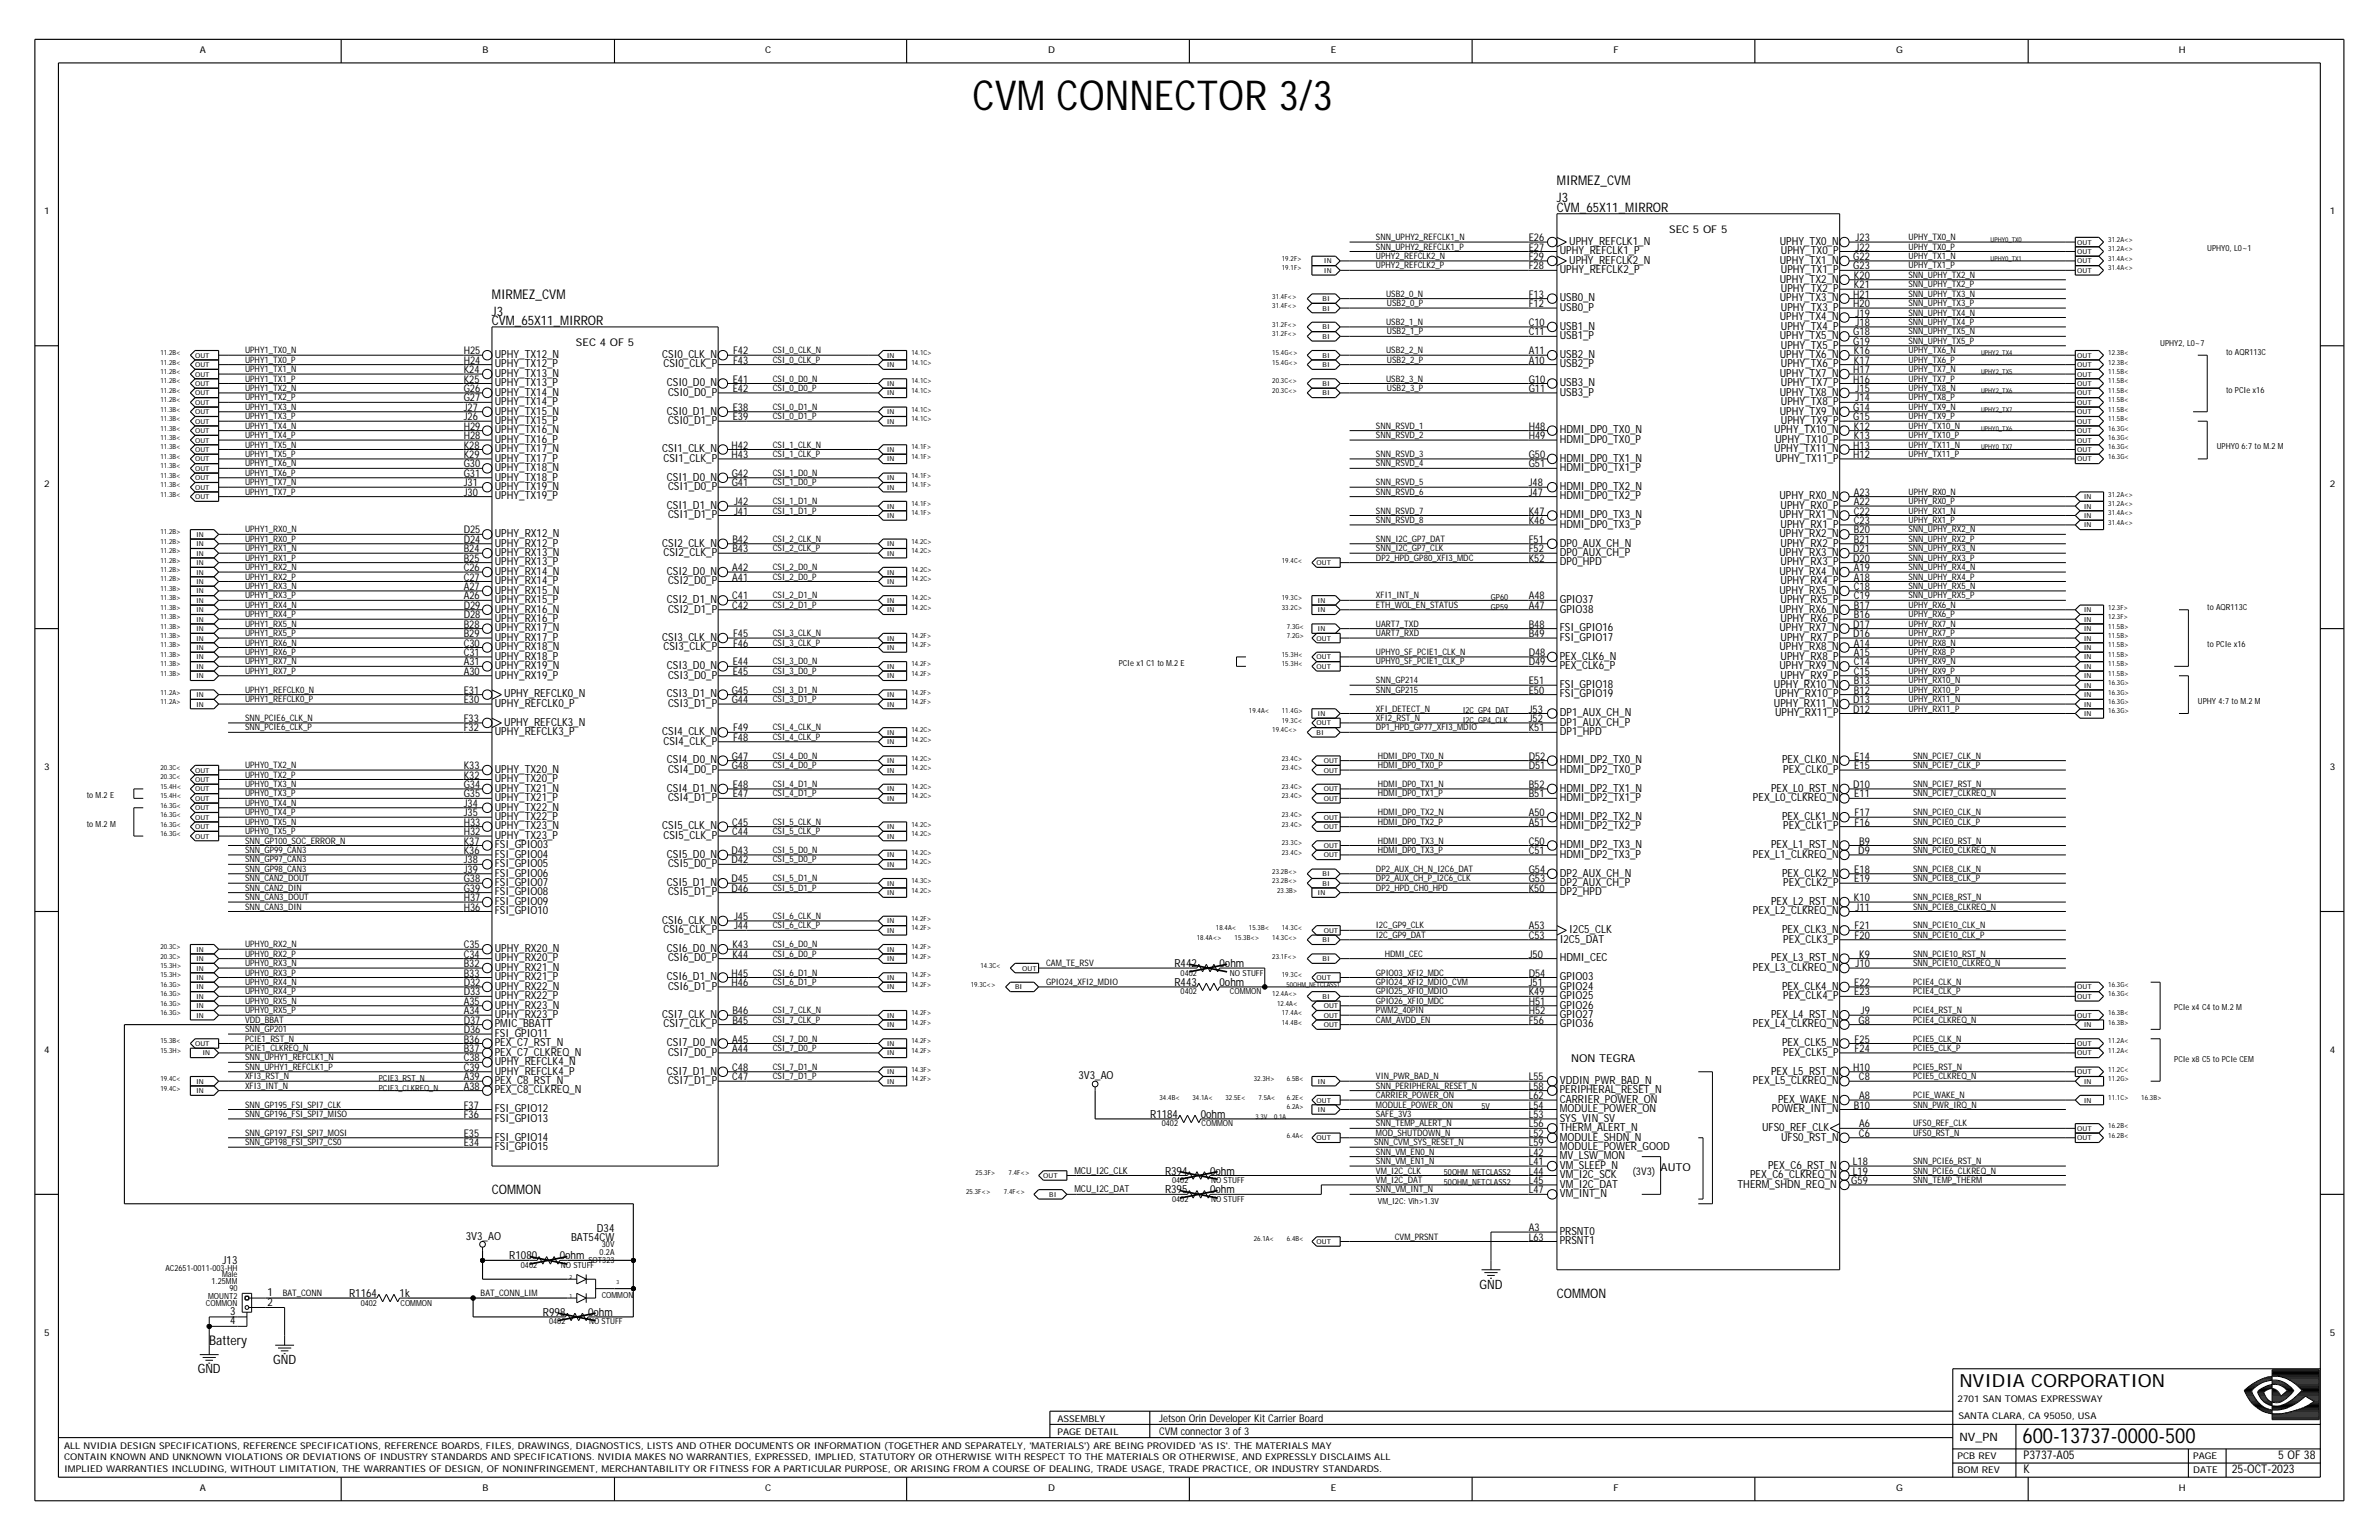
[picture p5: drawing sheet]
<svg xmlns="http://www.w3.org/2000/svg" width="432mm" height="279mm" viewBox="0 0 432 279" stroke-linecap="round" stroke-linejoin="round" font-family="sans-serif">
<defs><g id="words">
<text font-size="7.5" x="176.5" y="20">CVM CONNECTOR 3/3</text>
<text font-size="3.8" x="367.1" y="261.8">600-13737-0000-500</text>
<text font-size="3.3" x="355.6" y="251.6">NVIDIA CORPORATION</text>
<g font-size="2.4">
<text x="282.6" y="33.7">MIRMEZ_CVM</text>
<text x="282.6" y="38.4">CVM_65X11_MIRROR</text>
<text x="282.6" y="36.7">J3</text>
<text x="89.3" y="59">CVM_65X11_MIRROR</text>
<text x="89.3" y="54.2">MIRMEZ_CVM</text>
<text x="89.3" y="57.3">J3</text>
<text x="89.3" y="216.7">COMMON</text>
<text x="282.6" y="235.5">COMMON</text>
<text x="38" y="244.1">Battery</text>
</g>
<g font-size="2.3">
<text x="268.5" y="233.8">GND</text>
<text x="35.9" y="249.2">GND</text>
<text x="49.6" y="247.5">GND</text>
</g>
<g font-size="2.2">
<text x="367.3" y="267.3">K</text>
<text x="367.3" y="264.8">P3737-A05</text>
<text x="405.1" y="267.3">25-OCT-2023</text>
<text x="413.5" y="264.8">5 OF 38</text>
</g>
<text font-size="2.1" x="355.6" y="261.5">NV_PN</text>
<g font-size="2">
<text x="283.1" y="46.1">UPHY_REFCLK1_P</text>
<text x="284.8" y="44.4">UPHY_REFCLK1_N</text>
<text x="284.8" y="47.9">UPHY_REFCLK2_N</text>
<text x="323" y="44.4">UPHY_TX0_N</text>
<text x="323" y="47.9">UPHY_TX1_N</text>
<text x="323.2" y="46.1">UPHY_TX0_P</text>
<text x="283.1" y="49.6">UPHY_REFCLK2_P</text>
<text x="323" y="51.3">UPHY_TX2_N</text>
<text x="323.2" y="49.6">UPHY_TX1_P</text>
<text x="323.2" y="53">UPHY_TX2_P</text>
<text x="283.1" y="54.7">USB0_N</text>
<text x="283.1" y="59.8">USB1_N</text>
<text x="283.1" y="56.4">USB0_P</text>
<text x="323" y="54.7">UPHY_TX3_N</text>
<text x="323" y="58.1">UPHY_TX4_N</text>
<text x="323.2" y="56.4">UPHY_TX3_P</text>
<text x="323.2" y="59.8">UPHY_TX4_P</text>
<text x="89.8" y="65">UPHY_TX12_N</text>
<text x="120.2" y="65">CSI0_CLK_N</text>
<text x="283.1" y="61.5">USB1_P</text>
<text x="283.1" y="65">USB2_N</text>
<text x="323" y="61.5">UPHY_TX5_N</text>
<text x="323" y="65">UPHY_TX6_N</text>
<text x="323.2" y="63.2">UPHY_TX5_P</text>
<text x="89.8" y="66.7">UPHY_TX12_P</text>
<text x="89.8" y="68.4">UPHY_TX13_N</text>
<text x="89.8" y="70.1">UPHY_TX13_P</text>
<text x="89.8" y="71.8">UPHY_TX14_N</text>
<text x="120.4" y="66.7">CSI0_CLK_P</text>
<text x="121" y="70.1">CSI0_D0_N</text>
<text x="121.2" y="71.8">CSI0_D0_P</text>
<text x="283.1" y="70.1">USB3_N</text>
<text x="283.1" y="66.7">USB2_P</text>
<text x="283.1" y="71.8">USB3_P</text>
<text x="323" y="68.4">UPHY_TX7_N</text>
<text x="323" y="71.8">UPHY_TX8_N</text>
<text x="323.2" y="66.7">UPHY_TX6_P</text>
<text x="323.2" y="70.1">UPHY_TX7_P</text>
<text x="89.8" y="73.5">UPHY_TX14_P</text>
<text x="89.8" y="76.9">UPHY_TX15_P</text>
<text x="89.8" y="75.2">UPHY_TX15_N</text>
<text x="121" y="75.2">CSI0_D1_N</text>
<text x="121.2" y="76.9">CSI0_D1_P</text>
<text x="323" y="75.2">UPHY_TX9_N</text>
<text x="323.2" y="73.5">UPHY_TX8_P</text>
<text x="323.2" y="76.9">UPHY_TX9_P</text>
<text x="89.8" y="83.8">UPHY_TX17_P</text>
<text x="89.8" y="82.1">UPHY_TX17_N</text>
<text x="89.8" y="78.6">UPHY_TX16_N</text>
<text x="89.8" y="80.4">UPHY_TX16_P</text>
<text x="120.2" y="82.1">CSI1_CLK_N</text>
<text x="120.4" y="83.8">CSI1_CLK_P</text>
<text x="283.1" y="78.6">HDMI_DP0_TX0_N</text>
<text x="283.1" y="80.4">HDMI_DP0_TX0_P</text>
<text x="283.1" y="83.8">HDMI_DP0_TX1_N</text>
<text x="322" y="78.6">UPHY_TX10_N</text>
<text x="322" y="82.1">UPHY_TX11_N</text>
<text x="322.3" y="80.4">UPHY_TX10_P</text>
<text x="322.3" y="83.8">UPHY_TX11_P</text>
<text x="89.8" y="85.5">UPHY_TX18_N</text>
<text x="89.8" y="87.2">UPHY_TX18_P</text>
<text x="89.8" y="88.9">UPHY_TX19_N</text>
<text x="121" y="87.2">CSI1_D0_N</text>
<text x="121.2" y="88.9">CSI1_D0_P</text>
<text x="283.1" y="85.5">HDMI_DP0_TX1_P</text>
<text x="283.1" y="88.9">HDMI_DP0_TX2_N</text>
<text x="89.8" y="90.6">UPHY_TX19_P</text>
<text x="121" y="92.3">CSI1_D1_N</text>
<text x="121.2" y="94">CSI1_D1_P</text>
<text x="283.1" y="90.6">HDMI_DP0_TX2_P</text>
<text x="283.1" y="95.7">HDMI_DP0_TX3_P</text>
<text x="283.1" y="94">HDMI_DP0_TX3_N</text>
<text x="323" y="90.6">UPHY_RX0_N</text>
<text x="323" y="94">UPHY_RX1_N</text>
<text x="323.2" y="92.3">UPHY_RX0_P</text>
<text x="323.2" y="95.7">UPHY_RX1_P</text>
<text x="89.8" y="100.9">UPHY_RX13_N</text>
<text x="89.8" y="99.2">UPHY_RX12_P</text>
<text x="89.8" y="97.5">UPHY_RX12_N</text>
<text x="120.2" y="99.2">CSI2_CLK_N</text>
<text x="120.4" y="100.9">CSI2_CLK_P</text>
<text x="283.1" y="99.2">DP0_AUX_CH_N</text>
<text x="283.1" y="100.9">DP0_AUX_CH_P</text>
<text x="323" y="97.5">UPHY_RX2_N</text>
<text x="323" y="100.9">UPHY_RX3_N</text>
<text x="323.2" y="99.2">UPHY_RX2_P</text>
<text x="89.8" y="102.6">UPHY_RX13_P</text>
<text x="89.8" y="107.7">UPHY_RX15_N</text>
<text x="89.8" y="106">UPHY_RX14_P</text>
<text x="89.8" y="104.3">UPHY_RX14_N</text>
<text x="121" y="104.3">CSI2_D0_N</text>
<text x="121.2" y="106">CSI2_D0_P</text>
<text x="283.1" y="102.6">DP0_HPD</text>
<text x="323" y="104.3">UPHY_RX4_N</text>
<text x="323" y="107.7">UPHY_RX5_N</text>
<text x="323.2" y="102.6">UPHY_RX3_P</text>
<text x="323.2" y="106">UPHY_RX4_P</text>
<text x="89.8" y="112.9">UPHY_RX16_P</text>
<text x="89.8" y="111.1">UPHY_RX16_N</text>
<text x="89.8" y="109.4">UPHY_RX15_P</text>
<text x="121" y="109.4">CSI2_D1_N</text>
<text x="121.2" y="111.1">CSI2_D1_P</text>
<text x="283.1" y="109.4">GPIO37</text>
<text x="283.1" y="111.1">GPIO38</text>
<text x="323" y="111.1">UPHY_RX6_N</text>
<text x="323.2" y="109.4">UPHY_RX5_P</text>
<text x="323.2" y="112.9">UPHY_RX6_P</text>
<text x="89.8" y="119.7">UPHY_RX18_P</text>
<text x="89.8" y="118">UPHY_RX18_N</text>
<text x="89.8" y="116.3">UPHY_RX17_P</text>
<text x="89.8" y="114.6">UPHY_RX17_N</text>
<text x="120.2" y="116.3">CSI3_CLK_N</text>
<text x="120.4" y="118">CSI3_CLK_P</text>
<text x="283.1" y="119.7">PEX_CLK6_N</text>
<text x="283.1" y="116.3">FSI_GPIO17</text>
<text x="283.1" y="114.6">FSI_GPIO16</text>
<text x="323" y="114.6">UPHY_RX7_N</text>
<text x="323" y="118">UPHY_RX8_N</text>
<text x="323.2" y="116.3">UPHY_RX7_P</text>
<text x="323.2" y="119.7">UPHY_RX8_P</text>
<text x="89.8" y="123.1">UPHY_RX19_P</text>
<text x="89.8" y="121.4">UPHY_RX19_N</text>
<text x="121" y="121.4">CSI3_D0_N</text>
<text x="121.2" y="123.1">CSI3_D0_P</text>
<text x="283.1" y="124.8">FSI_GPIO18</text>
<text x="283.1" y="121.4">PEX_CLK6_P</text>
<text x="322" y="124.8">UPHY_RX10_N</text>
<text x="323" y="121.4">UPHY_RX9_N</text>
<text x="323.2" y="123.1">UPHY_RX9_P</text>
<text x="89.8" y="128.3">UPHY_REFCLK0_P</text>
<text x="91.5" y="131.7">UPHY_REFCLK3_N</text>
<text x="91.5" y="126.5">UPHY_REFCLK0_N</text>
<text x="121" y="126.5">CSI3_D1_N</text>
<text x="121.2" y="128.3">CSI3_D1_P</text>
<text x="283.1" y="126.5">FSI_GPIO19</text>
<text x="283.1" y="130">DP1_AUX_CH_N</text>
<text x="283.1" y="131.7">DP1_AUX_CH_P</text>
<text x="322" y="128.3">UPHY_RX11_N</text>
<text x="322.2" y="126.5">UPHY_RX10_P</text>
<text x="322.2" y="130">UPHY_RX11_P</text>
<text x="89.8" y="133.4">UPHY_REFCLK3_P</text>
<text x="120.2" y="133.4">CSI4_CLK_N</text>
<text x="120.4" y="135.1">CSI4_CLK_P</text>
<text x="283.1" y="133.4">DP1_HPD</text>
<text x="89.8" y="140.2">UPHY_TX20_N</text>
<text x="89.8" y="141.9">UPHY_TX20_P</text>
<text x="89.8" y="143.6">UPHY_TX21_N</text>
<text x="121" y="143.6">CSI4_D1_N</text>
<text x="121" y="138.5">CSI4_D0_N</text>
<text x="121.2" y="140.2">CSI4_D0_P</text>
<text x="283.1" y="138.5">HDMI_DP2_TX0_N</text>
<text x="283.1" y="140.2">HDMI_DP2_TX0_P</text>
<text x="283.1" y="143.6">HDMI_DP2_TX1_N</text>
<text x="321.4" y="143.6">PEX_L0_RST_N</text>
<text x="323.5" y="138.5">PEX_CLK0_N</text>
<text x="323.7" y="140.2">PEX_CLK0_P</text>
<text x="89.8" y="145.4">UPHY_TX21_P</text>
<text x="89.8" y="147.1">UPHY_TX22_N</text>
<text x="89.8" y="148.8">UPHY_TX22_P</text>
<text x="121.2" y="145.4">CSI4_D1_P</text>
<text x="283.1" y="145.4">HDMI_DP2_TX1_P</text>
<text x="283.1" y="148.8">HDMI_DP2_TX2_N</text>
<text x="318.2" y="145.4">PEX_L0_CLKREQ_N</text>
<text x="323.5" y="148.8">PEX_CLK1_N</text>
<text x="89.8" y="150.5">UPHY_TX23_N</text>
<text x="89.8" y="152.2">UPHY_TX23_P</text>
<text x="89.8" y="155.6">FSI_GPIO04</text>
<text x="89.8" y="153.9">FSI_GPIO03</text>
<text x="120.2" y="150.5">CSI5_CLK_N</text>
<text x="120.4" y="152.2">CSI5_CLK_P</text>
<text x="121" y="155.6">CSI5_D0_N</text>
<text x="283.1" y="150.5">HDMI_DP2_TX2_P</text>
<text x="283.1" y="153.9">HDMI_DP2_TX3_N</text>
<text x="283.1" y="155.6">HDMI_DP2_TX3_P</text>
<text x="318.2" y="155.6">PEX_L1_CLKREQ_N</text>
<text x="321.4" y="153.9">PEX_L1_RST_N</text>
<text x="323.7" y="150.5">PEX_CLK1_P</text>
<text x="89.8" y="157.3">FSI_GPIO05</text>
<text x="89.8" y="159">FSI_GPIO06</text>
<text x="89.8" y="160.8">FSI_GPIO07</text>
<text x="121" y="160.8">CSI5_D1_N</text>
<text x="121.2" y="157.3">CSI5_D0_P</text>
<text x="283.1" y="159">DP2_AUX_CH_N</text>
<text x="283.1" y="160.8">DP2_AUX_CH_P</text>
<text x="323.5" y="159">PEX_CLK2_N</text>
<text x="323.7" y="160.8">PEX_CLK2_P</text>
<text x="89.8" y="162.5">FSI_GPIO08</text>
<text x="89.8" y="164.2">FSI_GPIO09</text>
<text x="89.8" y="165.9">FSI_GPIO10</text>
<text x="120.2" y="167.6">CSI6_CLK_N</text>
<text x="121.2" y="162.5">CSI5_D1_P</text>
<text x="283.1" y="162.5">DP2_HPD</text>
<text x="318.2" y="165.9">PEX_L2_CLKREQ_N</text>
<text x="321.4" y="164.2">PEX_L2_RST_N</text>
<text x="89.8" y="172.7">UPHY_RX20_N</text>
<text x="120.4" y="169.3">CSI6_CLK_P</text>
<text x="121" y="172.7">CSI6_D0_N</text>
<text x="283.1" y="171">I2C5_DAT</text>
<text x="284.8" y="169.3">I2C5_CLK</text>
<text x="323.5" y="169.3">PEX_CLK3_N</text>
<text x="323.7" y="171">PEX_CLK3_P</text>
<text x="89.8" y="179.6">UPHY_RX22_N</text>
<text x="89.8" y="177.9">UPHY_RX21_P</text>
<text x="89.8" y="176.1">UPHY_RX21_N</text>
<text x="89.8" y="174.4">UPHY_RX20_P</text>
<text x="121" y="177.9">CSI6_D1_N</text>
<text x="121.2" y="179.6">CSI6_D1_P</text>
<text x="121.2" y="174.4">CSI6_D0_P</text>
<text x="213.2" y="178.9">R443</text>
<text x="213.2" y="175.5">R442</text>
<text x="221.4" y="178.9">0ohm</text>
<text x="221.4" y="175.5">0ohm</text>
<text x="283.1" y="177.9">GPIO03</text>
<text x="283.1" y="179.6">GPIO24</text>
<text x="283.1" y="174.4">HDMI_CEC</text>
<text x="318.2" y="176.1">PEX_L3_CLKREQ_N</text>
<text x="321.4" y="174.4">PEX_L3_RST_N</text>
<text x="323.5" y="179.6">PEX_CLK4_N</text>
<text x="89.8" y="183">UPHY_RX23_N</text>
<text x="89.8" y="184.7">UPHY_RX23_P</text>
<text x="89.8" y="181.3">UPHY_RX22_P</text>
<text x="120.2" y="184.7">CSI7_CLK_N</text>
<text x="283.1" y="181.3">GPIO25</text>
<text x="283.1" y="183">GPIO26</text>
<text x="283.1" y="184.7">GPIO27</text>
<text x="321.4" y="184.7">PEX_L4_RST_N</text>
<text x="323.7" y="181.3">PEX_CLK4_P</text>
<text x="89.8" y="191.5">PEX_C7_CLKREQ_N</text>
<text x="89.8" y="186.4">PMIC_BBATT</text>
<text x="89.8" y="188.1">FSI_GPIO11</text>
<text x="89.8" y="189.8">PEX_C7_RST_N</text>
<text x="120.4" y="186.4">CSI7_CLK_P</text>
<text x="121" y="189.8">CSI7_D0_N</text>
<text x="121.2" y="191.5">CSI7_D0_P</text>
<text x="283.1" y="186.4">GPIO36</text>
<text x="318.2" y="186.4">PEX_L4_CLKREQ_N</text>
<text x="323.5" y="189.8">PEX_CLK5_N</text>
<text x="323.7" y="191.5">PEX_CLK5_P</text>
<text x="89.8" y="196.7">PEX_C8_RST_N</text>
<text x="89.8" y="195">UPHY_REFCLK4_P</text>
<text x="89.8" y="193.3">UPHY_REFCLK4_N</text>
<text x="121" y="195">CSI7_D1_N</text>
<text x="121.2" y="196.7">CSI7_D1_P</text>
<text x="195.7" y="195.8">3V3_AO</text>
<text x="283.1" y="196.7">VDDIN_PWR_BAD_N</text>
<text x="285.2" y="192.7">NON TEGRA</text>
<text x="318.2" y="196.7">PEX_L5_CLKREQ_N</text>
<text x="321.4" y="195">PEX_L5_RST_N</text>
<text x="89.8" y="203.5">FSI_GPIO13</text>
<text x="89.8" y="201.8">FSI_GPIO12</text>
<text x="89.8" y="198.4">PEX_C8_CLKREQ_N</text>
<text x="208.8" y="202.8">R1184</text>
<text x="217.9" y="202.8">0ohm</text>
<text x="283.1" y="203.5">SYS_VIN_SV</text>
<text x="283.1" y="201.8">MODULE_POWER_ON</text>
<text x="283.1" y="200.1">CARRIER_POWER_ON</text>
<text x="283.1" y="198.4">PERIPHERAL_RESET_N</text>
<text x="321.6" y="201.8">POWER_INT_N</text>
<text x="322.7" y="200.1">PEX_WAKE_N</text>
<text x="89.8" y="208.6">FSI_GPIO15</text>
<text x="89.8" y="206.9">FSI_GPIO14</text>
<text x="283.1" y="208.6">MODULE_POWER_GOOD</text>
<text x="283.1" y="206.9">MODULE_SHDN_N</text>
<text x="283.1" y="205.2">THERM_ALERT_N</text>
<text x="319.8" y="205.2">UFS0_REF_CLK</text>
<text x="323.3" y="206.9">UFS0_RST_N</text>
<text x="211.5" y="213.1">R394</text>
<text x="219.6" y="213.1">0ohm</text>
<text x="283.1" y="212.1">VM_SLEEP_N</text>
<text x="283.1" y="210.4">MV_LSW_MON</text>
<text x="283.1" y="215.5">VM_I2C_DAT</text>
<text x="283.1" y="213.8">VM_I2C_SCK</text>
<text x="301.4" y="212.4">AUTO</text>
<text x="315.4" y="215.5">THERM_SHDN_REQ_N</text>
<text x="317.6" y="213.8">PEX_C6_CLKREQ_N</text>
<text x="320.9" y="212.1">PEX_C6_RST_N</text>
<text x="211.5" y="216.5">R395</text>
<text x="219.6" y="216.5">0ohm</text>
<text x="283.1" y="217.2">VM_INT_N</text>
<text x="84.6" y="224.9">3V3_AO</text>
<text x="103.6" y="225.2">BAT54CW</text>
<text x="108.3" y="223.5">D34</text>
<text x="283.1" y="224">PRSNT0</text>
<text x="283.1" y="225.8">PRSNT1</text>
<text x="40.4" y="229.3">J13</text>
<text x="92.4" y="228.5">R1080</text>
<text x="101.6" y="228.5">0ohm</text>
<text x="41.8" y="238.6">3</text>
<text x="48.6" y="235.2">1</text>
<text x="48.6" y="236.9">2</text>
<text x="63.4" y="235.3">R1164</text>
<text x="72.5" y="235.3">1k</text>
<text x="98.6" y="238.8">R998</text>
<text x="106.7" y="238.8">0ohm</text>
<text x="41.8" y="240.3">4</text>
</g>
<g font-size="1.9">
<text x="277.5" y="43.7">E26</text>
<text x="277.5" y="45.5">E27</text>
<text x="277.5" y="47.2">F29</text>
<text x="303" y="42.2">SEC 5 OF 5</text>
<text x="336.4" y="47.2">G22</text>
<text x="336.8" y="43.7">J23</text>
<text x="336.8" y="45.5">J22</text>
<text x="277.5" y="48.9">F28</text>
<text x="336.4" y="48.9">G23</text>
<text x="336.5" y="50.6">K20</text>
<text x="336.5" y="52.3">K21</text>
<text x="277.5" y="54">F13</text>
<text x="277.5" y="55.7">F12</text>
<text x="277.5" y="59.1">C10</text>
<text x="336.4" y="54">H21</text>
<text x="336.4" y="55.7">H20</text>
<text x="336.8" y="57.4">J19</text>
<text x="336.8" y="59.1">J18</text>
<text x="84.2" y="64.3">H25</text>
<text x="84.2" y="66">H24</text>
<text x="104.5" y="62.7">SEC 4 OF 5</text>
<text x="133.1" y="64.3">F42</text>
<text x="133.1" y="66">F43</text>
<text x="277.5" y="60.9">C11</text>
<text x="277.5" y="64.3">A11</text>
<text x="277.5" y="66">A10</text>
<text x="336.4" y="60.9">G18</text>
<text x="336.4" y="62.6">G19</text>
<text x="336.5" y="64.3">K16</text>
<text x="336.5" y="66">K17</text>
<text x="84.2" y="67.7">K24</text>
<text x="84.2" y="69.4">K25</text>
<text x="84.2" y="71.1">G26</text>
<text x="133" y="69.4">E41</text>
<text x="133" y="71.1">E42</text>
<text x="277.5" y="69.4">G10</text>
<text x="277.5" y="71.1">G11</text>
<text x="336.4" y="67.7">H17</text>
<text x="336.4" y="69.4">H16</text>
<text x="336.8" y="71.1">J15</text>
<text x="84.2" y="72.8">G27</text>
<text x="84.2" y="74.5">J27</text>
<text x="84.2" y="76.2">J26</text>
<text x="84.2" y="78">H29</text>
<text x="133" y="74.5">E38</text>
<text x="133" y="76.2">E39</text>
<text x="277.5" y="78">H48</text>
<text x="336.4" y="74.5">G14</text>
<text x="336.4" y="76.2">G15</text>
<text x="336.5" y="78">K12</text>
<text x="336.8" y="72.8">J14</text>
<text x="84.2" y="81.4">K28</text>
<text x="84.2" y="83.1">K29</text>
<text x="84.2" y="79.7">H28</text>
<text x="132.8" y="83.1">H43</text>
<text x="132.8" y="81.4">H42</text>
<text x="277.5" y="79.7">H49</text>
<text x="277.5" y="83.1">G50</text>
<text x="336.4" y="81.4">H13</text>
<text x="336.4" y="83.1">H12</text>
<text x="336.5" y="79.7">K13</text>
<text x="84.2" y="84.8">G30</text>
<text x="84.2" y="86.5">G31</text>
<text x="84.2" y="88.2">J31</text>
<text x="84.2" y="89.9">J30</text>
<text x="132.8" y="86.5">G42</text>
<text x="132.8" y="88.2">G41</text>
<text x="277.5" y="84.8">G51</text>
<text x="277.5" y="88.2">J48</text>
<text x="277.5" y="89.9">J47</text>
<text x="336.5" y="89.9">A23</text>
<text x="133.2" y="91.6">J42</text>
<text x="133.2" y="93.4">J41</text>
<text x="277.5" y="93.4">K47</text>
<text x="277.5" y="95.1">K46</text>
<text x="336.5" y="95.1">C23</text>
<text x="336.5" y="93.4">C22</text>
<text x="336.5" y="91.6">A22</text>
<text x="84.2" y="98.5">D24</text>
<text x="84.2" y="100.2">B24</text>
<text x="84.2" y="101.9">B25</text>
<text x="84.2" y="96.8">D25</text>
<text x="132.9" y="98.5">B42</text>
<text x="132.9" y="100.2">B43</text>
<text x="277.5" y="98.5">F51</text>
<text x="277.5" y="100.2">F52</text>
<text x="277.5" y="101.9">K52</text>
<text x="336.3" y="101.9">D20</text>
<text x="336.3" y="100.2">D21</text>
<text x="336.5" y="96.8">B20</text>
<text x="336.5" y="98.5">B21</text>
<text x="84.2" y="103.6">C26</text>
<text x="84.2" y="105.3">C27</text>
<text x="84.2" y="107">A27</text>
<text x="132.9" y="103.6">A42</text>
<text x="132.9" y="105.3">A41</text>
<text x="336.5" y="107">C18</text>
<text x="336.5" y="103.6">A19</text>
<text x="336.5" y="105.3">A18</text>
<text x="84.2" y="108.7">A26</text>
<text x="84.2" y="110.5">D29</text>
<text x="84.2" y="112.2">D28</text>
<text x="84.2" y="113.9">B28</text>
<text x="132.9" y="110.5">C42</text>
<text x="132.9" y="108.7">C41</text>
<text x="277.5" y="108.7">A48</text>
<text x="277.5" y="110.5">A47</text>
<text x="277.5" y="113.9">B48</text>
<text x="336.3" y="113.9">D17</text>
<text x="336.5" y="108.7">C19</text>
<text x="336.5" y="110.5">B17</text>
<text x="336.5" y="112.2">B16</text>
<text x="84.2" y="115.6">B29</text>
<text x="84.2" y="117.3">C30</text>
<text x="84.2" y="119">C31</text>
<text x="133.1" y="115.6">F45</text>
<text x="133.1" y="117.3">F46</text>
<text x="277.5" y="115.6">B49</text>
<text x="277.5" y="119">D48</text>
<text x="336.3" y="115.6">D16</text>
<text x="336.5" y="117.3">A14</text>
<text x="336.5" y="119">A15</text>
<text x="84.2" y="125.9">E31</text>
<text x="84.2" y="120.7">A31</text>
<text x="84.2" y="122.4">A30</text>
<text x="132.8" y="125.9">G45</text>
<text x="133" y="120.7">E44</text>
<text x="133" y="122.4">E45</text>
<text x="277.5" y="120.7">D49</text>
<text x="277.5" y="124.1">E51</text>
<text x="277.5" y="125.9">E50</text>
<text x="336.5" y="120.7">C14</text>
<text x="336.5" y="122.4">C15</text>
<text x="336.5" y="124.1">B13</text>
<text x="336.5" y="125.9">B12</text>
<text x="84.2" y="127.6">E30</text>
<text x="84.2" y="131">F33</text>
<text x="132.8" y="127.6">G44</text>
<text x="277.5" y="129.3">J53</text>
<text x="277.5" y="131">J52</text>
<text x="336.3" y="127.6">D13</text>
<text x="336.3" y="129.3">D12</text>
<text x="84.2" y="132.7">F32</text>
<text x="132.8" y="137.8">G47</text>
<text x="133.1" y="132.7">F49</text>
<text x="133.1" y="134.4">F48</text>
<text x="277.5" y="132.7">K51</text>
<text x="277.5" y="137.8">D52</text>
<text x="336.5" y="137.8">E14</text>
<text x="84.2" y="139.5">K33</text>
<text x="84.2" y="141.3">K32</text>
<text x="84.2" y="143">G34</text>
<text x="132.8" y="139.5">G48</text>
<text x="133" y="143">E48</text>
<text x="277.5" y="139.5">D51</text>
<text x="277.5" y="143">B52</text>
<text x="336.3" y="143">D10</text>
<text x="336.5" y="139.5">E15</text>
<text x="84.2" y="144.7">G35</text>
<text x="84.2" y="146.4">J34</text>
<text x="84.2" y="148.1">J35</text>
<text x="84.2" y="149.8">H33</text>
<text x="132.9" y="149.8">C45</text>
<text x="133" y="144.7">E47</text>
<text x="277.5" y="144.7">B51</text>
<text x="277.5" y="148.1">A50</text>
<text x="277.5" y="149.8">A51</text>
<text x="336.5" y="144.7">E11</text>
<text x="336.6" y="148.1">F17</text>
<text x="336.6" y="149.8">F16</text>
<text x="84.2" y="151.5">H32</text>
<text x="84.2" y="153.2">K37</text>
<text x="84.2" y="154.9">K36</text>
<text x="132.8" y="154.9">D43</text>
<text x="132.9" y="151.5">C44</text>
<text x="277.5" y="153.2">C50</text>
<text x="277.5" y="154.9">C51</text>
<text x="337.3" y="154.9">D9</text>
<text x="337.4" y="153.2">B9</text>
<text x="84.2" y="156.6">J38</text>
<text x="84.2" y="158.4">J39</text>
<text x="84.2" y="160.1">G38</text>
<text x="84.2" y="161.8">G39</text>
<text x="132.8" y="156.6">D42</text>
<text x="132.8" y="160.1">D45</text>
<text x="132.8" y="161.8">D46</text>
<text x="277.5" y="158.4">G54</text>
<text x="277.5" y="160.1">G53</text>
<text x="277.5" y="161.8">K50</text>
<text x="336.5" y="158.4">E18</text>
<text x="336.5" y="160.1">E19</text>
<text x="84.2" y="163.5">H37</text>
<text x="84.2" y="165.2">H36</text>
<text x="133.2" y="166.9">J45</text>
<text x="336.5" y="163.5">K10</text>
<text x="336.8" y="165.2">J11</text>
<text x="84.2" y="172">C35</text>
<text x="84.2" y="173.8">C34</text>
<text x="132.9" y="172">K43</text>
<text x="132.9" y="173.8">K44</text>
<text x="133.2" y="168.6">J44</text>
<text x="277.5" y="173.8">J50</text>
<text x="277.5" y="168.6">A53</text>
<text x="277.5" y="170.3">C53</text>
<text x="336.6" y="168.6">F21</text>
<text x="336.6" y="170.3">F20</text>
<text x="337.4" y="173.8">K9</text>
<text x="84.2" y="175.5">B32</text>
<text x="84.2" y="177.2">B33</text>
<text x="84.2" y="178.9">D32</text>
<text x="132.8" y="177.2">H45</text>
<text x="132.8" y="178.9">H46</text>
<text x="277.5" y="178.9">J51</text>
<text x="277.5" y="177.2">D54</text>
<text x="336.5" y="178.9">E22</text>
<text x="336.8" y="175.5">J10</text>
<text x="84.2" y="180.6">D33</text>
<text x="84.2" y="182.3">A35</text>
<text x="84.2" y="184">A34</text>
<text x="84.2" y="185.7">D37</text>
<text x="132.9" y="184">B46</text>
<text x="132.9" y="185.7">B45</text>
<text x="277.5" y="180.6">K49</text>
<text x="277.5" y="182.3">H51</text>
<text x="277.5" y="184">H52</text>
<text x="277.5" y="185.7">F56</text>
<text x="336.5" y="180.6">E23</text>
<text x="337.3" y="185.7">G8</text>
<text x="337.7" y="184">J9</text>
<text x="84.2" y="187.4">D36</text>
<text x="84.2" y="190.9">B37</text>
<text x="84.2" y="189.1">B36</text>
<text x="132.9" y="189.1">A45</text>
<text x="132.9" y="190.9">A44</text>
<text x="336.6" y="189.1">F25</text>
<text x="336.6" y="190.9">F24</text>
<text x="84.2" y="192.6">C38</text>
<text x="84.2" y="196">A39</text>
<text x="84.2" y="197.7">A38</text>
<text x="84.2" y="194.3">C39</text>
<text x="132.9" y="194.3">C48</text>
<text x="132.9" y="196">C47</text>
<text x="277.5" y="196">L55</text>
<text x="277.5" y="197.7">L58</text>
<text x="336.4" y="194.3">H10</text>
<text x="337.4" y="196">C8</text>
<text x="84.2" y="201.1">F37</text>
<text x="84.2" y="202.8">F36</text>
<text x="277.5" y="199.4">L62</text>
<text x="277.5" y="201.1">L54</text>
<text x="277.5" y="202.8">L53</text>
<text x="336.5" y="201.1">B10</text>
<text x="337.4" y="199.4">A8</text>
<text x="84.2" y="206.3">E35</text>
<text x="84.2" y="208">E34</text>
<text x="277.5" y="208">L59</text>
<text x="277.5" y="206.3">L52</text>
<text x="277.5" y="209.7">L42</text>
<text x="277.5" y="204.5">L56</text>
<text x="337.4" y="206.3">C6</text>
<text x="337.4" y="204.5">A6</text>
<text x="277.5" y="211.4">L41</text>
<text x="277.5" y="214.8">L45</text>
<text x="277.5" y="213.1">L44</text>
<text x="296.3" y="213.3">(3V3)</text>
<text x="336" y="214.8">G59</text>
<text x="336.3" y="211.4">L18</text>
<text x="336.3" y="213.1">L19</text>
<text x="277.5" y="216.5">L47</text>
<text x="277.5" y="223.4">A3</text>
<text x="277.5" y="225.1">L63</text>
<text x="210.4" y="257.9">Jetson Orin Developer Kit Carrier Board</text>
<text x="210.4" y="260.3">CVM connector 3 of 3</text>
</g>
<g font-size="1.7">
<text x="36.3" y="9.7">A</text>
<text x="87.6" y="9.7">B</text>
<text x="138.9" y="9.7">C</text>
<text x="190.2" y="9.7">D</text>
<text x="241.5" y="9.7">E</text>
<text x="292.9" y="9.7">F</text>
<text x="344.2" y="9.7">G</text>
<text x="395.5" y="9.7">H</text>
<text x="8" y="38.8">1</text>
<text x="422.9" y="38.8">1</text>
<text x="8" y="88.4">2</text>
<text x="422.9" y="88.4">2</text>
<text x="8" y="139.7">3</text>
<text x="422.9" y="139.7">3</text>
<text x="8" y="191">4</text>
<text x="422.9" y="191">4</text>
<text x="195" y="212.9">MCU_I2C_CLK</text>
<text x="195" y="216.3">MCU_I2C_DAT</text>
<text x="8" y="242.3">5</text>
<text x="422.9" y="242.3">5</text>
<text x="191.9" y="257.9">ASSEMBLY</text>
<text x="355.3" y="254.3">2701 SAN TOMAS EXPRESSWAY</text>
<text x="355.5" y="257.4">SANTA CLARA, CA 95050, USA</text>
<text x="11.6" y="262.9">ALL NVIDIA DESIGN SPECIFICATIONS, REFERENCE SPECIFICATIONS, REFERENCE BOARDS, FILES, DRAWINGS, DIAGNOSTICS, LISTS AND OTHER DOCUMENTS OR INFORMATION (TOGETHER AND SEPARATELY, 'MATERIALS') ARE BEING PROVIDED 'AS IS'. THE MATERIALS MAY</text>
<text x="191.9" y="260.3">PAGE DETAIL</text>
<text x="11.6" y="264.9">CONTAIN KNOWN AND UNKNOWN VIOLATIONS OR DEVIATIONS OF INDUSTRY STANDARDS AND SPECIFICATIONS. NVIDIA MAKES NO WARRANTIES, EXPRESSED, IMPLIED, STATUTORY OR OTHERWISE WITH RESPECT TO THE MATERIALS OR OTHERWISE, AND EXPRESSLY DISCLAIMS ALL</text>
<text x="11.6" y="267.2">IMPLIED WARRANTIES INCLUDING, WITHOUT LIMITATION, THE WARRANTIES OF DESIGN, OF NONINFRINGEMENT, MERCHANTABILITY OR FITNESS FOR A PARTICULAR PURPOSE, OR ARISING FROM A COURSE OF DEALING, TRADE USAGE, TRADE PRACTICE, OR INDUSTRY STANDARDS.</text>
<text x="355.3" y="267.3">BOM REV</text>
<text x="355.3" y="264.8">PCB REV</text>
<text x="398.1" y="264.8">PAGE</text>
<text x="398.1" y="267.3">DATE</text>
<text x="36.3" y="270.6">A</text>
<text x="87.6" y="270.6">B</text>
<text x="138.9" y="270.6">C</text>
<text x="190.2" y="270.6">D</text>
<text x="241.5" y="270.6">E</text>
<text x="292.9" y="270.6">F</text>
<text x="344.2" y="270.6">G</text>
<text x="395.5" y="270.6">H</text>
</g>
<g font-size="1.6">
<text x="249.7" y="47">UPHY2_REFCLK2_N</text>
<text x="249.7" y="43.6">SNN_UPHY2_REFCLK1_N</text>
<text x="249.7" y="45.3">SNN_UPHY2_REFCLK1_P</text>
<text x="346.4" y="47">UPHY_TX1_N</text>
<text x="346.4" y="45.3">UPHY_TX0_P</text>
<text x="346.4" y="43.6">UPHY_TX0_N</text>
<text x="249.7" y="48.7">UPHY2_REFCLK2_P</text>
<text x="251.6" y="53.8">USB2_0_N</text>
<text x="346.4" y="53.8">SNN_UPHY_TX3_N</text>
<text x="346.4" y="52.1">SNN_UPHY_TX2_P</text>
<text x="346.4" y="50.4">SNN_UPHY_TX2_N</text>
<text x="346.4" y="48.7">UPHY_TX1_P</text>
<text x="251.6" y="59">USB2_1_N</text>
<text x="251.7" y="55.5">USB2_0_P</text>
<text x="346.4" y="59">SNN_UPHY_TX4_P</text>
<text x="346.4" y="57.3">SNN_UPHY_TX4_N</text>
<text x="346.4" y="55.5">SNN_UPHY_TX3_P</text>
<text x="44.5" y="64.1">UPHY1_TX0_N</text>
<text x="44.5" y="65.8">UPHY1_TX0_P</text>
<text x="140.3" y="65.8">CSI_0_CLK_P</text>
<text x="140.3" y="64.1">CSI_0_CLK_N</text>
<text x="251.6" y="64.1">USB2_2_N</text>
<text x="251.7" y="65.8">USB2_2_P</text>
<text x="251.7" y="60.7">USB2_1_P</text>
<text x="346.4" y="65.8">UPHY_TX6_P</text>
<text x="346.4" y="64.1">UPHY_TX6_N</text>
<text x="346.4" y="62.4">SNN_UPHY_TX5_P</text>
<text x="346.4" y="60.7">SNN_UPHY_TX5_N</text>
<text x="44.5" y="67.5">UPHY1_TX1_N</text>
<text x="44.5" y="69.2">UPHY1_TX1_P</text>
<text x="44.5" y="70.9">UPHY1_TX2_N</text>
<text x="140.3" y="70.9">CSI_0_D0_P</text>
<text x="140.3" y="69.2">CSI_0_D0_N</text>
<text x="251.6" y="69.2">USB2_3_N</text>
<text x="251.7" y="70.9">USB2_3_P</text>
<text x="346.4" y="70.9">UPHY_TX8_N</text>
<text x="346.4" y="69.2">UPHY_TX7_P</text>
<text x="346.4" y="67.5">UPHY_TX7_N</text>
<text x="44.5" y="77.8">UPHY1_TX4_N</text>
<text x="44.5" y="72.7">UPHY1_TX2_P</text>
<text x="44.5" y="76.1">UPHY1_TX3_P</text>
<text x="44.5" y="74.4">UPHY1_TX3_N</text>
<text x="140.3" y="76.1">CSI_0_D1_P</text>
<text x="140.3" y="74.4">CSI_0_D1_N</text>
<text x="249.7" y="77.8">SNN_RSVD_1</text>
<text x="346.4" y="76.1">UPHY_TX9_P</text>
<text x="346.4" y="74.4">UPHY_TX9_N</text>
<text x="346.4" y="72.7">UPHY_TX8_P</text>
<text x="346.4" y="77.8">UPHY_TX10_N</text>
<text x="44.5" y="82.9">UPHY1_TX5_P</text>
<text x="44.5" y="81.2">UPHY1_TX5_N</text>
<text x="44.5" y="79.5">UPHY1_TX4_P</text>
<text x="140.3" y="81.2">CSI_1_CLK_N</text>
<text x="140.3" y="82.9">CSI_1_CLK_P</text>
<text x="249.7" y="79.5">SNN_RSVD_2</text>
<text x="249.7" y="82.9">SNN_RSVD_3</text>
<text x="346.4" y="82.9">UPHY_TX11_P</text>
<text x="346.4" y="81.2">UPHY_TX11_N</text>
<text x="346.4" y="79.5">UPHY_TX10_P</text>
<text x="44.5" y="89.8">UPHY1_TX7_P</text>
<text x="44.5" y="88.1">UPHY1_TX7_N</text>
<text x="44.5" y="86.3">UPHY1_TX6_P</text>
<text x="44.5" y="84.6">UPHY1_TX6_N</text>
<text x="140.3" y="88.1">CSI_1_D0_P</text>
<text x="140.3" y="86.3">CSI_1_D0_N</text>
<text x="249.7" y="89.8">SNN_RSVD_6</text>
<text x="249.7" y="88.1">SNN_RSVD_5</text>
<text x="249.7" y="84.6">SNN_RSVD_4</text>
<text x="346.4" y="89.8">UPHY_RX0_N</text>
<text x="140.3" y="93.2">CSI_1_D1_P</text>
<text x="140.3" y="91.5">CSI_1_D1_N</text>
<text x="249.7" y="93.2">SNN_RSVD_7</text>
<text x="249.7" y="94.9">SNN_RSVD_8</text>
<text x="346.4" y="94.9">UPHY_RX1_P</text>
<text x="346.4" y="93.2">UPHY_RX1_N</text>
<text x="346.4" y="91.5">UPHY_RX0_P</text>
<text x="44.5" y="101.7">UPHY1_RX1_P</text>
<text x="44.5" y="100">UPHY1_RX1_N</text>
<text x="44.5" y="96.6">UPHY1_RX0_N</text>
<text x="44.5" y="98.3">UPHY1_RX0_P</text>
<text x="140.3" y="100">CSI_2_CLK_P</text>
<text x="140.3" y="98.3">CSI_2_CLK_N</text>
<text x="249.7" y="100">SNN_I2C_GP7_CLK</text>
<text x="249.7" y="101.7">DP2_HPD_GP80_XFI3_MDC</text>
<text x="249.7" y="98.3">SNN_I2C_GP7_DAT</text>
<text x="346.4" y="101.7">SNN_UPHY_RX3_P</text>
<text x="346.4" y="100">SNN_UPHY_RX3_N</text>
<text x="346.4" y="98.3">SNN_UPHY_RX2_P</text>
<text x="346.4" y="96.6">SNN_UPHY_RX2_N</text>
<text x="44.5" y="106.9">UPHY1_RX3_N</text>
<text x="44.5" y="105.2">UPHY1_RX2_P</text>
<text x="44.5" y="103.4">UPHY1_RX2_N</text>
<text x="140.3" y="105.2">CSI_2_D0_P</text>
<text x="140.3" y="103.4">CSI_2_D0_N</text>
<text x="346.4" y="105.2">SNN_UPHY_RX4_P</text>
<text x="346.4" y="103.4">SNN_UPHY_RX4_N</text>
<text x="346.4" y="106.9">SNN_UPHY_RX5_N</text>
<text x="44.5" y="113.7">UPHY1_RX5_N</text>
<text x="44.5" y="112">UPHY1_RX4_P</text>
<text x="44.5" y="110.3">UPHY1_RX4_N</text>
<text x="44.5" y="108.6">UPHY1_RX3_P</text>
<text x="140.3" y="110.3">CSI_2_D1_P</text>
<text x="140.3" y="108.6">CSI_2_D1_N</text>
<text x="249.7" y="110.3">ETH_WOL_EN_STATUS</text>
<text x="249.7" y="113.7">UART7_TXD</text>
<text x="249.7" y="108.6">XFI1_INT_N</text>
<text x="346.4" y="113.7">UPHY_RX7_N</text>
<text x="346.4" y="112">UPHY_RX6_P</text>
<text x="346.4" y="110.3">UPHY_RX6_N</text>
<text x="346.4" y="108.6">SNN_UPHY_RX5_P</text>
<text x="44.5" y="118.8">UPHY1_RX6_P</text>
<text x="44.5" y="117.1">UPHY1_RX6_N</text>
<text x="44.5" y="115.4">UPHY1_RX5_P</text>
<text x="140.3" y="117.1">CSI_3_CLK_P</text>
<text x="140.3" y="115.4">CSI_3_CLK_N</text>
<text x="249.7" y="115.4">UART7_RXD</text>
<text x="249.7" y="118.8">UPHY0_SF_PCIE1_CLK_N</text>
<text x="346.4" y="115.4">UPHY_RX7_P</text>
<text x="346.4" y="117.1">UPHY_RX8_N</text>
<text x="346.4" y="118.8">UPHY_RX8_P</text>
<text x="44.5" y="125.7">UPHY1_REFCLK0_N</text>
<text x="44.5" y="122.3">UPHY1_RX7_P</text>
<text x="44.5" y="120.6">UPHY1_RX7_N</text>
<text x="140.3" y="125.7">CSI_3_D1_N</text>
<text x="140.3" y="122.3">CSI_3_D0_P</text>
<text x="140.3" y="120.6">CSI_3_D0_N</text>
<text x="249.7" y="124">SNN_GP214</text>
<text x="249.7" y="120.6">UPHY0_SF_PCIE1_CLK_P</text>
<text x="249.7" y="125.7">SNN_GP215</text>
<text x="346.4" y="122.3">UPHY_RX9_P</text>
<text x="346.4" y="120.6">UPHY_RX9_N</text>
<text x="346.4" y="125.7">UPHY_RX10_P</text>
<text x="346.4" y="124">UPHY_RX10_N</text>
<text x="44.5" y="130.8">SNN_PCIE6_CLK_N</text>
<text x="44.5" y="127.4">UPHY1_REFCLK0_P</text>
<text x="140.3" y="127.4">CSI_3_D1_P</text>
<text x="249.7" y="130.8">XFI2_RST_N</text>
<text x="249.7" y="129.1">XFI_DETECT_N</text>
<text x="346.4" y="129.1">UPHY_RX11_P</text>
<text x="346.4" y="127.4">UPHY_RX11_N</text>
<text x="44.5" y="132.5">SNN_PCIE6_CLK_P</text>
<text x="140.3" y="137.7">CSI_4_D0_N</text>
<text x="140.3" y="132.5">CSI_4_CLK_N</text>
<text x="140.3" y="134.2">CSI_4_CLK_P</text>
<text x="249.7" y="132.5">DP1_HPD_GP77_XFI3_MDIO</text>
<text x="250.1" y="137.7">HDMI_DP0_TX0_N</text>
<text x="347.3" y="137.7">SNN_PCIE7_CLK_N</text>
<text x="44.5" y="139.4">UPHY0_TX2_N</text>
<text x="44.5" y="141.1">UPHY0_TX2_P</text>
<text x="44.5" y="142.8">UPHY0_TX3_N</text>
<text x="140.3" y="142.8">CSI_4_D1_N</text>
<text x="140.3" y="139.4">CSI_4_D0_P</text>
<text x="250.1" y="142.8">HDMI_DP0_TX1_N</text>
<text x="250.1" y="139.4">HDMI_DP0_TX0_P</text>
<text x="347.3" y="139.4">SNN_PCIE7_CLK_P</text>
<text x="347.3" y="142.8">SNN_PCIE7_RST_N</text>
<text x="44.5" y="144.5">UPHY0_TX3_P</text>
<text x="44.5" y="146.2">UPHY0_TX4_N</text>
<text x="44.5" y="147.9">UPHY0_TX4_P</text>
<text x="44.5" y="149.6">UPHY0_TX5_N</text>
<text x="140.3" y="144.5">CSI_4_D1_P</text>
<text x="140.3" y="149.6">CSI_5_CLK_N</text>
<text x="250.1" y="147.9">HDMI_DP0_TX2_N</text>
<text x="250.1" y="144.5">HDMI_DP0_TX1_P</text>
<text x="250.1" y="149.6">HDMI_DP0_TX2_P</text>
<text x="347.3" y="149.6">SNN_PCIE0_CLK_P</text>
<text x="347.3" y="147.9">SNN_PCIE0_CLK_N</text>
<text x="347.3" y="144.5">SNN_PCIE7_CLKREQ_N</text>
<text x="44.5" y="151.3">UPHY0_TX5_P</text>
<text x="44.5" y="154.8">SNN_GP99_CAN3</text>
<text x="44.5" y="153.1">SNN_GP100_SOC_ERROR_N</text>
<text x="140.3" y="154.8">CSI_5_D0_N</text>
<text x="140.3" y="151.3">CSI_5_CLK_P</text>
<text x="250.1" y="154.8">HDMI_DP0_TX3_P</text>
<text x="250.1" y="153.1">HDMI_DP0_TX3_N</text>
<text x="347.3" y="153.1">SNN_PCIE0_RST_N</text>
<text x="347.3" y="154.8">SNN_PCIE0_CLKREQ_N</text>
<text x="44.5" y="156.5">SNN_GP97_CAN3</text>
<text x="44.5" y="158.2">SNN_GP98_CAN3</text>
<text x="44.5" y="159.9">SNN_CAN2_DOUT</text>
<text x="44.5" y="161.6">SNN_CAN2_DIN</text>
<text x="140.3" y="161.6">CSI_5_D1_P</text>
<text x="140.3" y="159.9">CSI_5_D1_N</text>
<text x="140.3" y="156.5">CSI_5_D0_P</text>
<text x="249.7" y="161.6">DP2_HPD_CH0_HPD</text>
<text x="249.7" y="159.9">DP2_AUX_CH_P_I2C6_CLK</text>
<text x="249.7" y="158.2">DP2_AUX_CH_N_I2C6_DAT</text>
<text x="347.3" y="159.9">SNN_PCIE8_CLK_P</text>
<text x="347.3" y="158.2">SNN_PCIE8_CLK_N</text>
<text x="44.5" y="163.3">SNN_CAN3_DOUT</text>
<text x="44.5" y="165">SNN_CAN3_DIN</text>
<text x="140.3" y="166.7">CSI_6_CLK_N</text>
<text x="347.3" y="163.3">SNN_PCIE8_RST_N</text>
<text x="347.3" y="165">SNN_PCIE8_CLKREQ_N</text>
<text x="44.5" y="173.6">UPHY0_RX2_P</text>
<text x="44.5" y="171.9">UPHY0_RX2_N</text>
<text x="140.3" y="168.4">CSI_6_CLK_P</text>
<text x="140.3" y="173.6">CSI_6_D0_P</text>
<text x="140.3" y="171.9">CSI_6_D0_N</text>
<text x="249.7" y="170.2">I2C_GP9_DAT</text>
<text x="249.7" y="168.4">I2C_GP9_CLK</text>
<text x="251.4" y="173.6">HDMI_CEC</text>
<text x="347.3" y="170.2">SNN_PCIE10_CLK_P</text>
<text x="347.3" y="173.6">SNN_PCIE10_RST_N</text>
<text x="347.3" y="168.4">SNN_PCIE10_CLK_N</text>
<text x="44.5" y="178.7">UPHY0_RX4_N</text>
<text x="44.5" y="177">UPHY0_RX3_P</text>
<text x="44.5" y="175.3">UPHY0_RX3_N</text>
<text x="140.3" y="178.7">CSI_6_D1_P</text>
<text x="140.3" y="177">CSI_6_D1_N</text>
<text x="189.9" y="178.7">GPIO24_XFI2_MDIO</text>
<text x="189.9" y="175.3">CAM_TE_RSV</text>
<text x="249.7" y="178.7">GPIO24_XFI2_MDIO_CVM</text>
<text x="249.7" y="177">GPIO03_XFI2_MDC</text>
<text x="347.3" y="178.7">PCIE4_CLK_N</text>
<text x="347.3" y="175.3">SNN_PCIE10_CLKREQ_N</text>
<text x="44.5" y="182.1">UPHY0_RX5_N</text>
<text x="44.5" y="183.8">UPHY0_RX5_P</text>
<text x="44.5" y="185.6">VDD_BBAT</text>
<text x="44.5" y="180.4">UPHY0_RX4_P</text>
<text x="140.3" y="185.6">CSI_7_CLK_P</text>
<text x="140.3" y="183.8">CSI_7_CLK_N</text>
<text x="249.7" y="185.6">CAM_AVDD_EN</text>
<text x="249.7" y="183.8">PWM2_40PIN</text>
<text x="249.7" y="182.1">GPIO26_XFI0_MDC</text>
<text x="249.7" y="180.4">GPIO25_XFI0_MDIO</text>
<text x="347.3" y="180.4">PCIE4_CLK_P</text>
<text x="347.3" y="183.8">PCIE4_RST_N</text>
<text x="347.3" y="185.6">PCIE4_CLKREQ_N</text>
<text x="44.5" y="190.7">PCIE1_CLKREQ_N</text>
<text x="44.5" y="187.3">SNN_GP201</text>
<text x="44.5" y="189">PCIE1_RST_N</text>
<text x="140.3" y="190.7">CSI_7_D0_P</text>
<text x="140.3" y="189">CSI_7_D0_N</text>
<text x="347.3" y="190.7">PCIE5_CLK_P</text>
<text x="347.3" y="189">PCIE5_CLK_N</text>
<text x="44.5" y="197.5">XFI3_INT_N</text>
<text x="44.5" y="195.8">XFI3_RST_N</text>
<text x="44.5" y="194.1">SNN_UPHY1_REFCLK1_P</text>
<text x="44.5" y="192.4">SNN_UPHY1_REFCLK1_N</text>
<text x="140.3" y="195.8">CSI_7_D1_P</text>
<text x="140.3" y="194.1">CSI_7_D1_N</text>
<text x="249.7" y="195.8">VIN_PWR_BAD_N</text>
<text x="249.7" y="197.5">SNN_PERIPHERAL_RESET_N</text>
<text x="347.3" y="194.1">PCIE5_RST_N</text>
<text x="347.3" y="195.8">PCIE5_CLKREQ_N</text>
<text x="44.5" y="202.7">SNN_GP196_FSI_SPI7_MISO</text>
<text x="44.5" y="201">SNN_GP195_FSI_SPI7_CLK</text>
<text x="249.7" y="199.2">CARRIER_POWER_ON</text>
<text x="249.7" y="201">MODULE_POWER_ON</text>
<text x="249.7" y="202.7">SAFE_3V3</text>
<text x="347.3" y="199.2">PCIE_WAKE_N</text>
<text x="347.3" y="201">SNN_PWR_IRQ_N</text>
<text x="44.5" y="206.1">SNN_GP197_FSI_SPI7_MOSI</text>
<text x="44.5" y="207.8">SNN_GP198_FSI_SPI7_CS0</text>
<text x="249.4" y="207.8">SNN_CVM_SYS_RESET_N</text>
<text x="249.7" y="204.4">SNN_TEMP_ALERT_N</text>
<text x="249.7" y="206.1">MOD_SHUTDOWN_N</text>
<text x="249.7" y="209.5">SNN_VM_EN0_N</text>
<text x="347.3" y="206.1">UFS0_RST_N</text>
<text x="347.3" y="204.4">UFS0_REF_CLK</text>
<text x="249.7" y="212.9">VM_I2C_CLK</text>
<text x="249.7" y="214.6">VM_I2C_DAT</text>
<text x="249.7" y="211.2">SNN_VM_EN1_N</text>
<text x="347.3" y="211.2">SNN_PCIE6_RST_N</text>
<text x="347.3" y="212.9">SNN_PCIE6_CLKREQ_N</text>
<text x="347.3" y="214.6">SNN_TEMP_THERM</text>
<text x="249.7" y="216.3">SNN_VM_INT_N</text>
<text x="253.2" y="224.9">CVM_PRSNT</text>
<text x="51.3" y="235.2">BAT_CONN</text>
<text x="87.2" y="235.2">BAT_CONN_LIM</text>
</g>
<g font-size="1.5">
<text x="400.6" y="45.6">UPHY0, L0~1</text>
<text x="392.1" y="62.7">UPHY2, L0~7</text>
<text x="404" y="64.4">to AQR113C</text>
<text x="404" y="71.3">to PCIe x16</text>
<text x="402.3" y="81.6">UPHY0 6:7 to M.2 M</text>
<text x="270.6" y="110.6">GP59</text>
<text x="270.6" y="108.9">GP60</text>
<text x="400.6" y="110.6">to AQR113C</text>
<text x="400.6" y="117.5">to PCIe x16</text>
<text x="203" y="120.9">PCIe x1 C1 to M.2 E</text>
<text x="265.5" y="131.2">I2C_GP4_CLK</text>
<text x="265.5" y="129.4">I2C_GP4_DAT</text>
<text x="398.9" y="127.7">UPHY 4:7 to M.2 M</text>
<text x="15.7" y="150">to M.2 M</text>
<text x="15.7" y="144.8">to M.2 E</text>
<text x="214.3" y="177">0402</text>
<text x="223.2" y="177">NO STUFF</text>
<text x="214.3" y="180.4">0402</text>
<text x="223.2" y="180.4">COMMON</text>
<text x="394.6" y="183.3">PCIe x4 C4 to M.2 M</text>
<text x="68.8" y="196.2">PCIE3_RST_N</text>
<text x="68.8" y="197.9">PCIE3_CLKREQ_N</text>
<text x="394.6" y="192.7">PCIe x8 C5 to PCIe CEM</text>
<text x="268.9" y="201.3">5V</text>
<text x="210.9" y="204.4">0402</text>
<text x="218.1" y="204.4">COMMON</text>
<text x="212.7" y="214.6">0402</text>
<text x="219.8" y="214.6">NO STUFF</text>
<text x="262.1" y="215">50OHM_NETCLASS2</text>
<text x="262.1" y="213.3">50OHM_NETCLASS2</text>
<text x="212.7" y="218.1">0402</text>
<text x="219.8" y="218.1">NO STUFF</text>
<text x="250.1" y="218.4">VM_I2C: Vih&gt;1.3V</text>
<text x="108.8" y="227.6">0.2A</text>
<text x="109.2" y="226.3">30V</text>
<text x="30" y="230.5">AC2651-0011-003-HH</text>
<text x="38.4" y="232.9">1.25MM</text>
<text x="40.3" y="231.7">Male</text>
<text x="94.5" y="230">0402</text>
<text x="101.8" y="230">NO STUFF</text>
<text x="106.8" y="229.2">SOT323</text>
<text x="37.4" y="236.9">COMMON</text>
<text x="37.8" y="235.7">MOUNT2</text>
<text x="41.6" y="234.1">90</text>
<text x="65.5" y="236.9">0402</text>
<text x="72.7" y="236.9">COMMON</text>
<text x="109.2" y="235.5">COMMON</text>
<text x="99.7" y="240.3">0402</text>
<text x="106.9" y="240.3">NO STUFF</text>
</g>
<g font-size="1.3">
<text x="232.7" y="47.3">19.2F&gt;</text>
<text x="382.7" y="47.3">31.4A&lt;&gt;</text>
<text x="382.7" y="45.6">31.2A&lt;&gt;</text>
<text x="382.7" y="43.9">31.2A&lt;&gt;</text>
<text x="232.7" y="49">19.1F&gt;</text>
<text x="382.7" y="49">31.4A&lt;&gt;</text>
<text x="230.9" y="55.9">31.4F&lt;&gt;</text>
<text x="230.9" y="59.3">31.2F&lt;&gt;</text>
<text x="230.9" y="54.2">31.4F&lt;&gt;</text>
<text x="29.1" y="64.4">11.2B&lt;</text>
<text x="165.4" y="64.4">14.1C&gt;</text>
<text x="230.9" y="64.4">15.4G&lt;&gt;</text>
<text x="230.9" y="61">31.2F&lt;&gt;</text>
<text x="382.7" y="64.4">12.3B&lt;</text>
<text x="29.1" y="66.2">11.2B&lt;</text>
<text x="29.1" y="67.9">11.2B&lt;</text>
<text x="29.1" y="69.6">11.2B&lt;</text>
<text x="29.1" y="71.3">11.2B&lt;</text>
<text x="165.4" y="71.3">14.1C&gt;</text>
<text x="165.4" y="69.6">14.1C&gt;</text>
<text x="165.4" y="66.2">14.1C&gt;</text>
<text x="230.9" y="71.3">20.3C&lt;&gt;</text>
<text x="230.9" y="69.6">20.3C&lt;&gt;</text>
<text x="230.9" y="66.2">15.4G&lt;&gt;</text>
<text x="382.7" y="71.3">11.5B&lt;</text>
<text x="382.7" y="69.6">11.5B&lt;</text>
<text x="382.7" y="67.9">11.5B&lt;</text>
<text x="382.7" y="66.2">12.3B&lt;</text>
<text x="29.1" y="73">11.2B&lt;</text>
<text x="29.1" y="76.4">11.3B&lt;</text>
<text x="29.1" y="74.7">11.3B&lt;</text>
<text x="165.4" y="76.4">14.1C&gt;</text>
<text x="165.4" y="74.7">14.1C&gt;</text>
<text x="382.7" y="76.4">11.5B&lt;</text>
<text x="382.7" y="74.7">11.5B&lt;</text>
<text x="382.7" y="73">11.5B&lt;</text>
<text x="29.1" y="83.3">11.3B&lt;</text>
<text x="29.1" y="81.6">11.3B&lt;</text>
<text x="29.1" y="79.8">11.3B&lt;</text>
<text x="29.1" y="78.1">11.3B&lt;</text>
<text x="165.4" y="81.6">14.1F&gt;</text>
<text x="165.4" y="83.3">14.1F&gt;</text>
<text x="382.7" y="79.8">16.3G&lt;</text>
<text x="382.7" y="83.3">16.3G&lt;</text>
<text x="382.7" y="81.6">16.3G&lt;</text>
<text x="382.7" y="78.1">16.3G&lt;</text>
<text x="29.1" y="88.4">11.3B&lt;</text>
<text x="29.1" y="86.7">11.3B&lt;</text>
<text x="29.1" y="85">11.3B&lt;</text>
<text x="165.4" y="88.4">14.1F&gt;</text>
<text x="165.4" y="86.7">14.1F&gt;</text>
<text x="29.1" y="90.1">11.3B&lt;</text>
<text x="165.4" y="93.5">14.1F&gt;</text>
<text x="165.4" y="91.8">14.1F&gt;</text>
<text x="382.7" y="95.2">31.4A&lt;&gt;</text>
<text x="382.7" y="93.5">31.4A&lt;&gt;</text>
<text x="382.7" y="91.8">31.2A&lt;&gt;</text>
<text x="382.7" y="90.1">31.2A&lt;&gt;</text>
<text x="29.1" y="100.4">11.2B&gt;</text>
<text x="29.1" y="96.9">11.2B&gt;</text>
<text x="29.1" y="98.7">11.2B&gt;</text>
<text x="165.4" y="100.4">14.2C&gt;</text>
<text x="165.4" y="98.7">14.2C&gt;</text>
<text x="29.1" y="107.2">11.3B&gt;</text>
<text x="29.1" y="105.5">11.2B&gt;</text>
<text x="29.1" y="103.8">11.2B&gt;</text>
<text x="29.1" y="102.1">11.2B&gt;</text>
<text x="165.4" y="105.5">14.2C&gt;</text>
<text x="165.4" y="103.8">14.2C&gt;</text>
<text x="232.7" y="102.1">19.4C&lt;</text>
<text x="29.1" y="112.3">11.3B&gt;</text>
<text x="29.1" y="110.6">11.3B&gt;</text>
<text x="29.1" y="108.9">11.3B&gt;</text>
<text x="165.4" y="110.6">14.2C&gt;</text>
<text x="165.4" y="108.9">14.2C&gt;</text>
<text x="232.7" y="110.6">33.2C&gt;</text>
<text x="232.7" y="108.9">19.3C&gt;</text>
<text x="382.7" y="112.3">12.3F&gt;</text>
<text x="382.7" y="110.6">12.3F&gt;</text>
<text x="29.1" y="119.2">11.3B&gt;</text>
<text x="29.1" y="117.5">11.3B&gt;</text>
<text x="29.1" y="115.8">11.3B&gt;</text>
<text x="29.1" y="114.1">11.3B&gt;</text>
<text x="165.4" y="117.5">14.2F&gt;</text>
<text x="165.4" y="115.8">14.2F&gt;</text>
<text x="232.7" y="119.2">15.3H&lt;</text>
<text x="233.6" y="114.1">7.3G&lt;</text>
<text x="233.6" y="115.8">7.2G&gt;</text>
<text x="382.7" y="117.5">11.5B&gt;</text>
<text x="382.7" y="119.2">11.5B&gt;</text>
<text x="382.7" y="115.8">11.5B&gt;</text>
<text x="382.7" y="114.1">11.5B&gt;</text>
<text x="29.1" y="122.6">11.3B&gt;</text>
<text x="29.1" y="120.9">11.3B&gt;</text>
<text x="165.4" y="122.6">14.2F&gt;</text>
<text x="165.4" y="120.9">14.2F&gt;</text>
<text x="232.7" y="120.9">15.3H&lt;</text>
<text x="382.7" y="122.6">11.5B&gt;</text>
<text x="382.7" y="120.9">11.5B&gt;</text>
<text x="382.7" y="124.3">16.3G&gt;</text>
<text x="29.1" y="127.7">11.2A&gt;</text>
<text x="29.1" y="126">11.2A&gt;</text>
<text x="165.4" y="126">14.2F&gt;</text>
<text x="165.4" y="127.7">14.2F&gt;</text>
<text x="226.7" y="129.4">19.4A&lt;</text>
<text x="232.7" y="131.2">19.3C&lt;</text>
<text x="232.7" y="129.4">11.4G&gt;</text>
<text x="382.7" y="129.4">16.3G&gt;</text>
<text x="382.7" y="127.7">16.3G&gt;</text>
<text x="382.7" y="126">16.3G&gt;</text>
<text x="165.4" y="132.9">14.2C&gt;</text>
<text x="165.4" y="134.6">14.2C&gt;</text>
<text x="230.9" y="132.9">19.4C&lt;&gt;</text>
<text x="29.1" y="139.7">20.3C&lt;</text>
<text x="29.1" y="141.4">20.3C&lt;</text>
<text x="29.1" y="143.1">15.4H&lt;</text>
<text x="165.4" y="143.1">14.2C&gt;</text>
<text x="165.4" y="139.7">14.2C&gt;</text>
<text x="165.4" y="138">14.2C&gt;</text>
<text x="232.7" y="143.1">23.4C&gt;</text>
<text x="232.7" y="139.7">23.4C&gt;</text>
<text x="232.7" y="138">23.4C&gt;</text>
<text x="29.1" y="144.8">15.4H&lt;</text>
<text x="29.1" y="146.6">16.3G&lt;</text>
<text x="29.1" y="148.3">16.3G&lt;</text>
<text x="29.1" y="150">16.3G&lt;</text>
<text x="165.4" y="144.8">14.2C&gt;</text>
<text x="165.4" y="150">14.2C&gt;</text>
<text x="232.7" y="144.8">23.4C&gt;</text>
<text x="232.7" y="150">23.4C&gt;</text>
<text x="232.7" y="148.3">23.4C&gt;</text>
<text x="29.1" y="151.7">16.3G&lt;</text>
<text x="165.4" y="155.1">14.2C&gt;</text>
<text x="165.4" y="151.7">14.2C&gt;</text>
<text x="232.7" y="155.1">23.4C&gt;</text>
<text x="232.7" y="153.4">23.3C&gt;</text>
<text x="165.4" y="161.9">14.2C&gt;</text>
<text x="165.4" y="160.2">14.3C&gt;</text>
<text x="165.4" y="156.8">14.2C&gt;</text>
<text x="230.9" y="160.2">23.2B&lt;&gt;</text>
<text x="230.9" y="158.5">23.2B&lt;&gt;</text>
<text x="231.8" y="161.9">23.3B&gt;</text>
<text x="165.4" y="167.1">14.2F&gt;</text>
<text x="29.1" y="173.9">20.3C&gt;</text>
<text x="29.1" y="172.2">20.3C&gt;</text>
<text x="165.4" y="173.9">14.2F&gt;</text>
<text x="165.4" y="172.2">14.2F&gt;</text>
<text x="165.4" y="168.8">14.2F&gt;</text>
<text x="217.2" y="170.5">18.4A&lt;&gt;</text>
<text x="220.7" y="168.8">18.4A&lt;</text>
<text x="224.1" y="170.5">15.3B&lt;&gt;</text>
<text x="226.7" y="168.8">15.3B&lt;</text>
<text x="230.9" y="170.5">14.3C&lt;&gt;</text>
<text x="230.9" y="173.9">23.1F&lt;&gt;</text>
<text x="232.7" y="168.8">14.3C&lt;</text>
<text x="29.1" y="179.1">16.3G&gt;</text>
<text x="29.1" y="177.3">15.3H&gt;</text>
<text x="29.1" y="175.6">15.3H&gt;</text>
<text x="165.4" y="179.1">14.2F&gt;</text>
<text x="165.4" y="177.3">14.2F&gt;</text>
<text x="176.2" y="179.1">19.3C&lt;&gt;</text>
<text x="177.9" y="175.6">14.3C&lt;</text>
<text x="232.7" y="177.3">19.3C&lt;</text>
<text x="382.7" y="179.1">16.3G&lt;</text>
<text x="29.1" y="182.5">16.3G&gt;</text>
<text x="29.1" y="184.2">16.3G&gt;</text>
<text x="29.1" y="180.8">16.3G&gt;</text>
<text x="165.4" y="185.9">14.2F&gt;</text>
<text x="165.4" y="184.2">14.2F&gt;</text>
<text x="230.9" y="180.8">12.4A&lt;&gt;</text>
<text x="231.8" y="182.5">12.4A&lt;</text>
<text x="232.7" y="185.9">14.4B&lt;</text>
<text x="232.7" y="184.2">17.4A&lt;</text>
<text x="382.7" y="180.8">16.3G&lt;</text>
<text x="382.7" y="184.2">16.3B&lt;</text>
<text x="382.7" y="185.9">16.3B&gt;</text>
<text x="29.1" y="191">15.3H&gt;</text>
<text x="29.1" y="189.3">15.3B&lt;</text>
<text x="165.4" y="191">14.2F&gt;</text>
<text x="165.4" y="189.3">14.2F&gt;</text>
<text x="382.7" y="191">11.2A&lt;</text>
<text x="382.7" y="189.3">11.2A&lt;</text>
<text x="29.1" y="197.9">19.4C&gt;</text>
<text x="29.1" y="196.2">19.4C&lt;</text>
<text x="165.4" y="196.2">14.2F&gt;</text>
<text x="165.4" y="194.5">14.3F&gt;</text>
<text x="227.6" y="196.2">32.3H&gt;</text>
<text x="233.6" y="196.2">6.5B&lt;</text>
<text x="382.7" y="194.5">11.2C&lt;</text>
<text x="382.7" y="196.2">11.2G&gt;</text>
<text x="210.5" y="199.6">34.4B&lt;</text>
<text x="216.5" y="199.6">34.1A&lt;</text>
<text x="222.4" y="199.6">32.5E&lt;</text>
<text x="228.4" y="199.6">7.5A&lt;</text>
<text x="233.6" y="201.3">6.2A&gt;</text>
<text x="233.6" y="199.6">6.2E&lt;</text>
<text x="382.7" y="199.6">11.1C&gt;</text>
<text x="388.7" y="199.6">16.3B&gt;</text>
<text x="233.6" y="206.4">6.4A&lt;</text>
<text x="382.7" y="206.4">16.2B&lt;</text>
<text x="382.7" y="204.7">16.2B&lt;</text>
<text x="177.1" y="213.3">25.3F&gt;</text>
<text x="183.1" y="213.3">7.4F&lt;&gt;</text>
<text x="175.4" y="216.7">25.3F&lt;&gt;</text>
<text x="182.2" y="216.7">7.4F&lt;&gt;</text>
<text x="227.6" y="225.2">26.1A&lt;</text>
<text x="233.6" y="225.2">6.4B&lt;</text>
</g>
<g font-size="1.2">
<text x="240.3" y="47.8">IN</text>
<text x="361.3" y="47.3">UPHY0_TX1</text>
<text x="361.3" y="43.9">UPHY0_TX0</text>
<text x="377" y="46.1">OUT</text>
<text x="377" y="44.4">OUT</text>
<text x="377" y="47.8">OUT</text>
<text x="240.3" y="49.5">IN</text>
<text x="377" y="49.5">OUT</text>
<text x="240.1" y="56.3">BI</text>
<text x="240.1" y="54.6">BI</text>
<text x="240.1" y="59.8">BI</text>
<text x="35.4" y="64.9">OUT</text>
<text x="161" y="64.9">IN</text>
<text x="240.1" y="64.9">BI</text>
<text x="240.1" y="61.5">BI</text>
<text x="359.6" y="64.4">UPHY2_TX4</text>
<text x="377" y="64.9">OUT</text>
<text x="35.4" y="66.6">OUT</text>
<text x="35.4" y="70">OUT</text>
<text x="35.4" y="68.3">OUT</text>
<text x="35.4" y="71.7">OUT</text>
<text x="161" y="66.6">IN</text>
<text x="161" y="70">IN</text>
<text x="161" y="71.7">IN</text>
<text x="240.1" y="66.6">BI</text>
<text x="240.1" y="71.7">BI</text>
<text x="240.1" y="70">BI</text>
<text x="359.6" y="67.9">UPHY2_TX5</text>
<text x="359.6" y="71.3">UPHY2_TX6</text>
<text x="377" y="66.6">OUT</text>
<text x="377" y="68.3">OUT</text>
<text x="377" y="70">OUT</text>
<text x="377" y="71.7">OUT</text>
<text x="35.4" y="73.4">OUT</text>
<text x="35.4" y="75.2">OUT</text>
<text x="35.4" y="76.9">OUT</text>
<text x="161" y="75.2">IN</text>
<text x="161" y="76.9">IN</text>
<text x="359.6" y="74.7">UPHY2_TX7</text>
<text x="377" y="73.4">OUT</text>
<text x="377" y="75.2">OUT</text>
<text x="377" y="76.9">OUT</text>
<text x="35.4" y="82">OUT</text>
<text x="35.4" y="78.6">OUT</text>
<text x="35.4" y="80.3">OUT</text>
<text x="35.4" y="83.7">OUT</text>
<text x="161" y="82">IN</text>
<text x="161" y="83.7">IN</text>
<text x="359.6" y="81.6">UPHY0_TX7</text>
<text x="359.6" y="78.1">UPHY0_TX6</text>
<text x="377" y="78.6">OUT</text>
<text x="377" y="80.3">OUT</text>
<text x="377" y="82">OUT</text>
<text x="377" y="83.7">OUT</text>
<text x="35.4" y="88.8">OUT</text>
<text x="35.4" y="85.4">OUT</text>
<text x="35.4" y="87.1">OUT</text>
<text x="161" y="87.1">IN</text>
<text x="161" y="88.8">IN</text>
<text x="35.4" y="90.5">OUT</text>
<text x="161" y="92.3">IN</text>
<text x="161" y="94">IN</text>
<text x="378.2" y="90.5">IN</text>
<text x="378.2" y="92.3">IN</text>
<text x="378.2" y="95.7">IN</text>
<text x="378.2" y="94">IN</text>
<text x="35.6" y="100.8">IN</text>
<text x="35.6" y="97.4">IN</text>
<text x="35.6" y="99.1">IN</text>
<text x="161" y="99.1">IN</text>
<text x="161" y="100.8">IN</text>
<text x="35.6" y="105.9">IN</text>
<text x="35.6" y="107.7">IN</text>
<text x="35.6" y="102.5">IN</text>
<text x="35.6" y="104.2">IN</text>
<text x="161" y="104.2">IN</text>
<text x="161" y="105.9">IN</text>
<text x="239" y="102.5">OUT</text>
<text x="35.6" y="109.4">IN</text>
<text x="35.6" y="111.1">IN</text>
<text x="35.6" y="112.8">IN</text>
<text x="161" y="109.4">IN</text>
<text x="161" y="111.1">IN</text>
<text x="239.1" y="111.1">IN</text>
<text x="239.1" y="109.4">IN</text>
<text x="378.2" y="112.8">IN</text>
<text x="378.2" y="111.1">IN</text>
<text x="35.6" y="117.9">IN</text>
<text x="35.6" y="116.2">IN</text>
<text x="35.6" y="114.5">IN</text>
<text x="35.6" y="119.6">IN</text>
<text x="161" y="117.9">IN</text>
<text x="161" y="116.2">IN</text>
<text x="239" y="116.2">OUT</text>
<text x="239" y="119.6">OUT</text>
<text x="239.1" y="114.5">IN</text>
<text x="378.2" y="117.9">IN</text>
<text x="378.2" y="114.5">IN</text>
<text x="378.2" y="116.2">IN</text>
<text x="378.2" y="119.6">IN</text>
<text x="35.6" y="121.3">IN</text>
<text x="35.6" y="123.1">IN</text>
<text x="161" y="121.3">IN</text>
<text x="161" y="123.1">IN</text>
<text x="239" y="121.3">OUT</text>
<text x="378.2" y="123.1">IN</text>
<text x="378.2" y="121.3">IN</text>
<text x="378.2" y="124.8">IN</text>
<text x="35.6" y="128.2">IN</text>
<text x="35.6" y="126.5">IN</text>
<text x="161" y="126.5">IN</text>
<text x="161" y="128.2">IN</text>
<text x="239" y="131.6">OUT</text>
<text x="239.1" y="129.9">IN</text>
<text x="378.2" y="126.5">IN</text>
<text x="378.2" y="128.2">IN</text>
<text x="378.2" y="129.9">IN</text>
<text x="161" y="135">IN</text>
<text x="161" y="133.3">IN</text>
<text x="239" y="133.3">BI</text>
<text x="35.4" y="140.2">OUT</text>
<text x="35.4" y="143.6">OUT</text>
<text x="35.4" y="141.9">OUT</text>
<text x="161" y="140.2">IN</text>
<text x="161" y="138.4">IN</text>
<text x="161" y="143.6">IN</text>
<text x="240.3" y="140.2">OUT</text>
<text x="240.3" y="138.4">OUT</text>
<text x="240.3" y="143.6">OUT</text>
<text x="35.4" y="145.3">OUT</text>
<text x="35.4" y="147">OUT</text>
<text x="35.4" y="148.7">OUT</text>
<text x="161" y="145.3">IN</text>
<text x="240.3" y="145.3">OUT</text>
<text x="240.3" y="148.7">OUT</text>
<text x="35.4" y="150.4">OUT</text>
<text x="35.4" y="152.1">OUT</text>
<text x="161" y="152.1">IN</text>
<text x="161" y="150.4">IN</text>
<text x="161" y="155.6">IN</text>
<text x="240.3" y="150.4">OUT</text>
<text x="240.3" y="153.8">OUT</text>
<text x="240.3" y="155.6">OUT</text>
<text x="161" y="157.3">IN</text>
<text x="161" y="160.7">IN</text>
<text x="240.1" y="159">BI</text>
<text x="240.1" y="160.7">BI</text>
<text x="161" y="162.4">IN</text>
<text x="161" y="167.5">IN</text>
<text x="239.1" y="162.4">IN</text>
<text x="35.6" y="172.7">IN</text>
<text x="161" y="169.2">IN</text>
<text x="161" y="172.7">IN</text>
<text x="240.1" y="170.9">BI</text>
<text x="240.3" y="169.2">OUT</text>
<text x="35.6" y="176.1">IN</text>
<text x="35.6" y="174.4">IN</text>
<text x="35.6" y="179.5">IN</text>
<text x="35.6" y="177.8">IN</text>
<text x="161" y="174.4">IN</text>
<text x="161" y="177.8">IN</text>
<text x="161" y="179.5">IN</text>
<text x="184.2" y="179.5">BI</text>
<text x="185.5" y="176.1">OUT</text>
<text x="233.5" y="179.1">50OHM_NETCLASS1</text>
<text x="239" y="177.8">OUT</text>
<text x="240.1" y="174.4">BI</text>
<text x="377" y="179.5">OUT</text>
<text x="35.6" y="181.2">IN</text>
<text x="35.6" y="184.6">IN</text>
<text x="35.6" y="182.9">IN</text>
<text x="161" y="184.6">IN</text>
<text x="240.1" y="181.2">BI</text>
<text x="240.3" y="184.6">OUT</text>
<text x="240.3" y="182.9">OUT</text>
<text x="377" y="181.2">OUT</text>
<text x="377" y="184.6">OUT</text>
<text x="35.4" y="189.8">OUT</text>
<text x="36.7" y="191.5">IN</text>
<text x="161" y="186.3">IN</text>
<text x="161" y="189.8">IN</text>
<text x="161" y="191.5">IN</text>
<text x="240.3" y="186.3">OUT</text>
<text x="377" y="191.5">OUT</text>
<text x="377" y="189.8">OUT</text>
<text x="378.2" y="186.3">IN</text>
<text x="35.6" y="196.6">IN</text>
<text x="161" y="196.6">IN</text>
<text x="161" y="194.9">IN</text>
<text x="239.1" y="196.6">IN</text>
<text x="377" y="194.9">OUT</text>
<text x="378.2" y="196.6">IN</text>
<text x="35.6" y="198.3">IN</text>
<text x="227.9" y="203">3.3V</text>
<text x="231.3" y="203">0.1A</text>
<text x="239" y="200">OUT</text>
<text x="239.1" y="201.7">IN</text>
<text x="378.2" y="200">IN</text>
<text x="239" y="206.9">OUT</text>
<text x="377" y="205.2">OUT</text>
<text x="377" y="206.9">OUT</text>
<text x="189.4" y="213.7">OUT</text>
<text x="190.5" y="217.1">BI</text>
<text x="239" y="225.7">OUT</text>
</g>
<g font-size="1">
<text x="103.3" y="232.1">2</text>
<text x="111.9" y="232.9">3</text>
<text x="103.3" y="235.5">1</text>
</g>
</g></defs>
<g fill="none" stroke="#000" stroke-width=".18">
<path d="M282.6 38.8h51.3zM282.6 38.8v191.6zM333.9 38.8v191.6zM89.3 59.3h41zM89.3 59.3v152.3zM130.3 59.3v152.3zM243.2 49h1.8zM243.2 47.3h1.8zM243.2 55.9h1.8zM243.2 54.2h1.8zM243.2 59.3h1.8zM245 55.9h32.5z"/>
<path d="M245 47.3h32.5zM245 49h32.5zM245 59.3h32.5zM245 43.9h32.5zM245 54.2h32.5zM245 45.6h32.5zM277.5 54.2h3.4zM277.5 59.3h3.4zM277.5 45.6h5.1zM277.5 49h5.1zM277.5 55.9h5.1zM277.5 43.9h3.4z"/>
<path d="M277.5 47.3h3.4zM282.6 43.1l1.7 .8zM282.6 44.8l1.7-.9zM282.6 48.2l1.7-.9zM282.6 46.5l1.7 .8zM333.9 59.3h5.1zM333.9 45.6h5.1zM333.9 49h5.1zM333.9 52.5h5.1zM333.9 55.9h5.1zM335.6 43.9h3.4zM335.6 47.3h3.4z"/>
<path d="M335.6 50.8h3.4zM335.6 54.2h3.4zM335.6 57.6h3.4zM339 59.3h36zM339 57.6h36zM339 55.9h36zM339 54.2h36zM339 52.5h36zM339 50.8h36zM339 49h36zM339 47.3h36zM339 45.6h36z"/>
<path d="M339 43.9h36zM375 45.6h1.7zM375 43.9h1.7zM375 47.3h1.7zM375 49h1.7zM39.7 64.4h1.7zM39.7 66.2h1.7zM39.7 73h1.7zM39.7 69.6h1.7zM39.7 67.9h1.7zM39.7 71.3h1.7zM39.7 74.7h1.7z"/>
<path d="M39.7 78.1h1.7zM39.7 76.4h1.7zM39.7 79.8h1.7zM41.4 79.8h42.8zM41.4 78.1h42.8zM41.4 64.4h42.8zM41.4 66.2h42.8zM41.4 67.9h42.8zM41.4 69.6h42.8zM41.4 71.3h42.8zM41.4 74.7h42.8zM41.4 76.4h42.8z"/>
<path d="M41.4 73h42.8zM84.2 69.6h5.1zM84.2 66.2h5.1zM84.2 76.4h5.1zM84.2 73h5.1zM84.2 79.8h5.1zM84.2 78.1h3.4zM84.2 74.7h3.4zM84.2 71.3h3.4zM84.2 67.9h3.4zM84.2 64.4h3.4zM130.3 66.2h5.2z"/>
<path d="M130.3 76.4h5.2zM130.3 71.3h5.2zM132.1 74.7h3.4zM132.1 69.6h3.4zM132.1 64.4h3.4zM135.5 64.4h22.2zM135.5 66.2h22.2zM135.5 69.6h22.2zM135.5 71.3h22.2zM135.5 74.7h22.2zM135.5 76.4h22.2zM157.7 64.4h1.7z"/>
<path d="M157.7 66.2h1.7zM157.7 69.6h1.7zM157.7 71.3h1.7zM157.7 74.7h1.7zM157.7 76.4h1.7zM243.2 64.4h1.8zM243.2 61h1.8zM243.2 66.2h1.8zM243.2 71.3h1.8zM243.2 69.6h1.8zM245 71.3h32.5zM245 66.2h32.5z"/>
<path d="M245 64.4h32.5zM245 69.6h32.5zM245 61h32.5zM245 79.8h32.5zM245 78.1h32.5zM277.5 78.1h3.4zM277.5 69.6h3.4zM277.5 61h5.1zM277.5 71.3h5.1zM277.5 79.8h5.1zM277.5 64.4h3.4zM277.5 66.2h5.1z"/>
<path d="M333.9 79.8h5.1zM333.9 76.4h5.1zM333.9 62.7h5.1zM333.9 73h5.1zM333.9 69.6h5.1zM333.9 66.2h5.1zM335.6 78.1h3.4zM335.6 61h3.4zM335.6 64.4h3.4zM335.6 67.9h3.4zM335.6 71.3h3.4zM335.6 74.7h3.4z"/>
<path d="M339 79.8h36zM339 78.1h36zM339 76.4h36zM339 74.7h36zM339 73h36zM339 71.3h36zM339 69.6h36zM339 67.9h36zM339 66.2h36zM339 64.4h36zM339 62.7h36zM339 61h36z"/>
<path d="M375 64.4h1.7zM375 66.2h1.7zM375 67.9h1.7zM375 69.6h1.7zM375 71.3h1.7zM375 73h1.7zM375 74.7h1.7zM375 76.4h1.7zM375 78.1h1.7zM375 79.8h1.7zM398.1 74.7h2.5zM398.9 76.4h1.7z"/>
<path d="M398.9 64.4h1.7zM400.6 76.4v6.9zM400.6 64.4v10.3zM39.7 81.6h1.7zM39.7 83.3h1.7zM39.7 90.1h1.7zM39.7 88.4h1.7zM39.7 85h1.7zM39.7 86.7h1.7zM39.7 96.9h1.7zM39.7 98.7h1.7zM41.4 96.9h42.8z"/>
<path d="M41.4 90.1h42.8zM41.4 86.7h42.8zM41.4 85h42.8zM41.4 83.3h42.8zM41.4 81.6h42.8zM41.4 98.7h42.8zM41.4 88.4h42.8zM84.2 90.1h5.1zM84.2 86.7h5.1zM84.2 83.3h5.1zM84.2 98.7h5.1zM84.2 88.4h3.4z"/>
<path d="M84.2 85h3.4zM84.2 81.6h3.4zM84.2 96.9h3.4zM130.3 83.3h5.2zM130.3 93.5h5.2zM130.3 88.4h5.2zM132.1 98.7h3.4zM132.1 91.8h3.4zM132.1 86.7h3.4zM132.1 81.6h3.4zM135.5 88.4h22.2zM135.5 81.6h22.2z"/>
<path d="M135.5 83.3h22.2zM135.5 86.7h22.2zM135.5 91.8h22.2zM135.5 93.5h22.2zM135.5 98.7h22.2zM157.7 81.6h1.7zM157.7 83.3h1.7zM157.7 86.7h1.7zM157.7 88.4h1.7zM157.7 91.8h1.7zM157.7 93.5h1.7zM157.7 98.7h1.7z"/>
<path d="M245 93.5h32.5zM245 98.7h32.5zM245 95.2h32.5zM245 90.1h32.5zM245 88.4h32.5zM245 85h32.5zM245 83.3h32.5zM277.5 98.7h3.4zM277.5 88.4h3.4zM277.5 93.5h3.4zM277.5 85h5.1zM277.5 90.1h5.1z"/>
<path d="M277.5 95.2h5.1zM277.5 83.3h3.4zM333.9 95.2h5.1zM333.9 98.7h5.1zM333.9 91.8h5.1zM333.9 83.3h5.1zM335.6 90.1h3.4zM335.6 93.5h3.4zM335.6 96.9h3.4zM335.6 81.6h3.4zM339 83.3h36zM339 98.7h36z"/>
<path d="M339 81.6h36zM339 95.2h36zM339 93.5h36zM339 91.8h36zM339 90.1h36zM339 96.9h36zM375 81.6h1.7zM375 83.3h1.7zM375 90.1h1.7zM375 91.8h1.7zM375 95.2h1.7zM375 93.5h1.7z"/>
<path d="M398.9 83.3h1.7zM39.7 100.4h1.7zM39.7 108.9h1.7zM39.7 105.5h1.7zM39.7 107.2h1.7zM39.7 102.1h1.7zM39.7 103.8h1.7zM39.7 110.6h1.7zM39.7 112.3h1.7zM39.7 117.5h1.7zM39.7 115.8h1.7zM39.7 114.1h1.7z"/>
<path d="M39.7 119.2h1.7zM41.4 115.8h42.8zM41.4 108.9h42.8zM41.4 107.2h42.8zM41.4 105.5h42.8zM41.4 103.8h42.8zM41.4 102.1h42.8zM41.4 100.4h42.8zM41.4 117.5h42.8zM41.4 112.3h42.8zM41.4 110.6h42.8zM41.4 114.1h42.8z"/>
<path d="M41.4 119.2h42.8zM84.2 115.8h5.1zM84.2 108.9h5.1zM84.2 102.1h5.1zM84.2 105.5h5.1zM84.2 112.3h5.1zM84.2 119.2h5.1zM84.2 117.5h3.4zM84.2 114.1h3.4zM84.2 110.6h3.4zM84.2 107.2h3.4zM84.2 103.8h3.4z"/>
<path d="M84.2 100.4h3.4zM130.3 100.4h5.2zM130.3 105.5h5.2zM130.3 110.6h5.2zM130.3 117.5h5.2zM132.1 115.8h3.4zM132.1 108.9h3.4zM132.1 103.8h3.4zM135.5 105.5h22.2zM135.5 100.4h22.2zM135.5 103.8h22.2zM135.5 108.9h22.2z"/>
<path d="M135.5 110.6h22.2zM135.5 115.8h22.2zM135.5 117.5h22.2zM157.7 100.4h1.7zM157.7 103.8h1.7zM157.7 105.5h1.7zM157.7 108.9h1.7zM157.7 110.6h1.7zM157.7 117.5h1.7zM157.7 115.8h1.7zM224.4 119.2v1.7zM224.4 119.2h1.7z"/>
<path d="M243.2 115.8h1.8zM243.2 114.1h1.8zM243.2 110.6h1.8zM243.2 108.9h1.8zM243.2 119.2h1.8zM243.2 102.1h1.8zM245 102.1h32.5zM245 100.4h32.5zM245 110.6h32.5zM245 114.1h32.5zM245 115.8h32.5zM245 119.2h32.5z"/>
<path d="M245 108.9h32.5zM277.5 119.2h3.4zM277.5 115.8h5.1zM277.5 100.4h5.1zM277.5 102.1h5.1zM277.5 110.6h5.1zM277.5 108.9h5.1zM277.5 114.1h5.1zM333.9 112.3h5.1zM333.9 115.8h5.1zM333.9 119.2h5.1zM333.9 102.1h5.1z"/>
<path d="M333.9 105.5h5.1zM333.9 108.9h5.1zM335.6 100.4h3.4zM335.6 103.8h3.4zM335.6 107.2h3.4zM335.6 110.6h3.4zM335.6 114.1h3.4zM335.6 117.5h3.4zM339 114.1h36zM339 117.5h36zM339 100.4h36zM339 102.1h36z"/>
<path d="M339 103.8h36zM339 105.5h36zM339 107.2h36zM339 108.9h36zM339 119.2h36zM339 115.8h36zM339 112.3h36zM339 110.6h36zM375 117.5h1.7zM375 112.3h1.7zM375 110.6h1.7zM375 114.1h1.7z"/>
<path d="M375 115.8h1.7zM375 119.2h1.7zM395.5 110.6h1.7zM397.2 110.6v10.3zM39.7 120.9h1.7zM39.7 122.6h1.7zM39.7 139.7h1.7zM39.7 127.7h1.7zM39.7 126h1.7zM41.4 132.9h42.8zM41.4 131.2h42.8zM41.4 127.7h42.8z"/>
<path d="M41.4 126h42.8zM41.4 122.6h42.8zM41.4 120.9h42.8zM41.4 139.7h42.8zM84.2 131.2h3.4zM84.2 122.6h5.1zM84.2 127.7h5.1zM84.2 132.9h5.1zM84.2 139.7h3.4zM84.2 120.9h3.4zM84.2 126h3.4zM89.3 126.9l1.7-.9z"/>
<path d="M89.3 125.2l1.7 .8zM89.3 132l1.7-.8zM89.3 130.3l1.7 .9zM130.3 134.6h5.2zM130.3 122.6h5.2zM130.3 127.7h5.2zM130.3 139.7h5.2zM132.1 138h3.4zM132.1 132.9h3.4zM132.1 126h3.4zM132.1 120.9h3.4zM135.5 134.6h22.2z"/>
<path d="M135.5 138h22.2zM135.5 139.7h22.2zM135.5 127.7h22.2zM135.5 120.9h22.2zM135.5 122.6h22.2zM135.5 126h22.2zM135.5 132.9h22.2zM157.7 134.6h1.7zM157.7 139.7h1.7zM157.7 138h1.7zM157.7 120.9h1.7zM157.7 122.6h1.7z"/>
<path d="M157.7 126h1.7zM157.7 127.7h1.7zM157.7 132.9h1.7zM224.4 120.9h1.7zM243.2 129.4h1.8zM243.2 131.2h1.8zM243.2 120.9h1.8zM243.2 132.9h1.8zM243.2 139.7h1.8zM243.2 138h1.8zM245 139.7h32.5zM245 138h32.5z"/>
<path d="M245 132.9h32.5zM245 131.2h32.5zM245 129.4h32.5zM245 120.9h32.5zM245 124.3h32.5zM245 126h32.5zM277.5 129.4h3.4zM277.5 138h3.4zM277.5 120.9h5.1zM277.5 131.2h5.1zM277.5 126h5.1zM277.5 132.9h5.1z"/>
<path d="M277.5 139.7h5.1zM277.5 124.3h5.1zM333.9 139.7h5.1zM333.9 129.4h5.1zM333.9 126h5.1zM333.9 122.6h5.1zM335.6 138h3.4zM335.6 124.3h3.4zM335.6 127.7h3.4zM335.6 120.9h3.4zM339 129.4h36zM339 127.7h36z"/>
<path d="M339 122.6h36zM339 120.9h36zM339 126h36zM339 124.3h36zM339 139.7h36zM339 138h36zM375 122.6h1.7zM375 120.9h1.7zM375 124.3h1.7zM375 126h1.7zM375 127.7h1.7zM375 129.4h1.7z"/>
<path d="M394.6 120.9h2.6zM395.5 122.6h1.7zM395.5 129.4h1.7zM397.2 122.6v6.8zM24.3 146.6h1.7zM24.3 146.6v5.1zM24.3 151.7h1.7zM24.3 144.8h1.7zM24.3 143.1v1.7zM24.3 143.1h1.7zM39.7 143.1h1.7zM39.7 141.4h1.7z"/>
<path d="M39.7 144.8h1.7zM39.7 146.6h1.7zM39.7 148.3h1.7zM39.7 150h1.7zM39.7 151.7h1.7zM41.4 158.5h42.8zM41.4 153.4h42.8zM41.4 156.8h42.8zM41.4 155.1h42.8zM41.4 151.7h42.8zM41.4 150h42.8zM41.4 148.3h42.8z"/>
<path d="M41.4 146.6h42.8zM41.4 144.8h42.8zM41.4 143.1h42.8zM41.4 141.4h42.8zM84.2 148.3h5.1zM84.2 144.8h5.1zM84.2 141.4h5.1zM84.2 155.1h5.1zM84.2 151.7h5.1zM84.2 158.5h5.1zM84.2 156.8h3.4zM84.2 153.4h3.4z"/>
<path d="M84.2 150h3.4zM84.2 146.6h3.4zM84.2 143.1h3.4zM130.3 144.8h5.2zM130.3 156.8h5.2zM130.3 151.7h5.2zM132.1 155.1h3.4zM132.1 150h3.4zM132.1 143.1h3.4zM135.5 144.8h22.2zM135.5 150h22.2zM135.5 151.7h22.2z"/>
<path d="M135.5 143.1h22.2zM135.5 155.1h22.2zM135.5 156.8h22.2zM157.7 143.1h1.7zM157.7 144.8h1.7zM157.7 151.7h1.7zM157.7 150h1.7zM157.7 155.1h1.7zM157.7 156.8h1.7zM243.2 143.1h1.8zM243.2 144.8h1.8zM243.2 148.3h1.8z"/>
<path d="M243.2 150h1.8zM243.2 153.4h1.8zM243.2 158.5h1.8zM243.2 155.1h1.8zM245 155.1h32.5zM245 153.4h32.5zM245 148.3h32.5zM245 143.1h32.5zM245 144.8h32.5zM245 150h32.5zM245 158.5h32.5zM277.5 158.5h3.4z"/>
<path d="M277.5 143.1h3.4zM277.5 148.3h3.4zM277.5 153.4h3.4zM277.5 150h5.1zM277.5 155.1h5.1zM277.5 144.8h5.1zM333.9 150h5.1zM335.6 144.8h3.4zM335.6 143.1h3.4zM335.6 155.1h3.4zM335.6 153.4h3.4zM335.6 148.3h3.4z"/>
<path d="M335.6 158.5h3.4zM339 158.5h36zM339 150h36zM339 148.3h36zM339 153.4h36zM339 155.1h36zM339 143.1h36zM339 144.8h36zM39.7 175.6h1.7zM39.7 172.2h1.7zM39.7 173.9h1.7zM39.7 179.1h1.7z"/>
<path d="M39.7 177.3h1.7zM41.4 173.9h42.8zM41.4 163.7h42.8zM41.4 165.4h42.8zM41.4 161.9h42.8zM41.4 160.2h42.8zM41.4 172.2h42.8zM41.4 175.6h42.8zM41.4 177.3h42.8zM41.4 179.1h42.8zM84.2 161.9h5.1zM84.2 165.4h5.1z"/>
<path d="M84.2 173.9h5.1zM84.2 177.3h5.1zM84.2 163.7h3.4zM84.2 160.2h3.4zM84.2 179.1h3.4zM84.2 175.6h3.4zM84.2 172.2h3.4zM130.3 161.9h5.2zM130.3 168.8h5.2zM130.3 173.9h5.2zM130.3 179.1h5.2zM132.1 177.3h3.4z"/>
<path d="M132.1 172.2h3.4zM132.1 167.1h3.4zM132.1 160.2h3.4zM135.5 160.2h22.2zM135.5 161.9h22.2zM135.5 167.1h22.2zM135.5 168.8h22.2zM135.5 172.2h22.2zM135.5 173.9h22.2zM135.5 177.3h22.2zM135.5 179.1h22.2zM157.7 160.2h1.7z"/>
<path d="M157.7 161.9h1.7zM157.7 167.1h1.7zM157.7 168.8h1.7zM157.7 173.9h1.7zM157.7 172.2h1.7zM157.7 177.3h1.7zM157.7 179.1h1.7zM188.5 179.1h1.7zM188.5 175.6h1.7zM190.2 179.1h25.7zM190.2 175.6h25.7zM215.9 175.6h1.3z"/>
<path d="M215.9 179.1h1.3zM217.6 175l-.4 .6zM217.6 175l.7 1.3zM217.6 178.4l-.4 .7zM217.6 178.4l.7 1.3zM219 175l-.7 1.3zM219 175l.6 1.3zM219 178.4l-.7 1.3zM219 178.4l.6 1.3zM220.3 175l-.7 1.3zM220.3 175l.7 1.3zM220.3 178.4l-.7 1.3z"/>
<path d="M220.3 178.4l.7 1.3zM221.4 175.6h1.3zM221.4 175.6l-.4 .7zM221.4 179.1h1.3zM221.4 179.1l-.4 .6zM222.7 179.1h6.9zM222.7 175.6h6.9zM229.6 179.1h47.9zM229.6 175.6v3.5zM243.2 168.8h1.8zM243.2 170.5h1.8zM243.2 160.2h1.8z"/>
<path d="M243.2 161.9h1.8zM243.2 177.3h1.8zM243.2 173.9h1.8zM245 170.5h32.5zM245 168.8h32.5zM245 173.9h32.5zM245 161.9h32.5zM245 160.2h32.5zM245 177.3h32.5zM277.5 177.3h5.1zM277.5 179.1h5.1zM277.5 173.9h5.1z"/>
<path d="M277.5 168.8h5.1zM277.5 170.5h5.1zM277.5 160.2h5.1zM277.5 161.9h5.1zM282.6 169.6l1.7-.8zM282.6 167.9l1.7 .9zM333.9 170.5h5.1zM333.9 160.2h5.1zM335.6 165.4h3.4zM335.6 163.7h3.4zM335.6 175.6h3.4zM335.6 173.9h3.4z"/>
<path d="M335.6 168.8h3.4zM335.6 179.1h3.4zM339 179.1h36zM339 170.5h36zM339 160.2h36zM339 173.9h36zM339 175.6h36zM339 163.7h36zM339 168.8h36zM339 165.4h36zM375 179.1h1.7zM390.4 178.2h1.7z"/>
<path d="M392.1 178.2v8.6zM39.7 197.9h1.7zM39.7 196.2h1.7zM39.7 180.8h1.7zM39.7 184.2h1.7zM39.7 182.5h1.7zM39.7 191h1.7zM39.7 189.3h1.7zM41.4 189.3h42.8zM41.4 180.8h42.8zM41.4 192.7h42.8zM41.4 187.6h42.8z"/>
<path d="M41.4 184.2h42.8zM41.4 182.5h42.8zM41.4 191h42.8zM41.4 194.5h42.8zM41.4 196.2h42.8zM41.4 197.9h42.8zM84.2 191h3.4zM84.2 189.3h3.4zM84.2 197.9h3.4zM84.2 196.2h3.4zM84.2 184.2h5.1zM84.2 180.8h5.1z"/>
<path d="M84.2 187.6h5.1zM84.2 194.5h5.1zM84.2 192.7h3.4zM84.2 185.9h3.4zM84.2 182.5h3.4zM130.3 185.9h5.2zM130.3 191h5.2zM130.3 196.2h5.2zM132.1 194.5h3.4zM132.1 189.3h3.4zM132.1 184.2h3.4zM135.5 184.2h22.2z"/>
<path d="M135.5 185.9h22.2zM135.5 189.3h22.2zM135.5 191h22.2zM135.5 194.5h22.2zM135.5 196.2h22.2zM157.7 185.9h1.7zM157.7 184.2h1.7zM157.7 189.3h1.7zM157.7 191h1.7zM157.7 196.2h1.7zM157.7 194.5h1.7zM198.8 197.2v.7z"/>
<path d="M243.2 185.9h1.8zM243.2 184.2h1.8zM243.2 180.8h1.8zM243.2 182.5h1.8zM243.2 196.2h1.8zM243.2 199.6h1.8zM245 196.2h32.5zM245 199.6h32.5zM245 197.9h32.5zM245 185.9h32.5zM245 184.2h32.5zM245 182.5h32.5z"/>
<path d="M245 180.8h32.5zM277.5 197.9h3.4zM277.5 196.2h3.4zM277.5 199.6h5.1zM277.5 180.8h5.1zM277.5 182.5h5.1zM277.5 184.2h5.1zM277.5 185.9h5.1zM308.3 194.5h2.5zM310.8 194.5v23.9zM333.9 180.8h5.1zM333.9 191h5.1z"/>
<path d="M335.6 185.9h3.4zM335.6 184.2h3.4zM335.6 196.2h3.4zM335.6 194.5h3.4zM335.6 189.3h3.4zM335.6 199.6h3.4zM339 199.6h36zM339 191h36zM339 189.3h36zM339 180.8h36zM339 194.5h36zM339 196.2h36z"/>
<path d="M339 184.2h36zM339 185.9h36zM375 180.8h1.7zM375 184.2h1.7zM375 185.9h1.7zM375 191h1.7zM375 189.3h1.7zM375 196.2h1.7zM375 194.5h1.7zM375 199.6h1.7zM390.4 188.5h1.7zM390.4 196.2h1.7z"/>
<path d="M390.4 186.8h1.7zM392.1 188.5v7.7zM41.4 201.3h42.8zM41.4 203h42.8zM41.4 206.4h42.8zM41.4 208.1h42.8zM84.2 206.4h5.1zM84.2 201.3h5.1zM84.2 203h5.1zM84.2 208.1h5.1zM89.3 211.6h41zM193.6 216.7h1.8z"/>
<path d="M193.6 213.3h1.8zM195.4 216.7h18.8zM195.4 213.3h18.8zM212.5 203h1.3zM214.2 202.3l-.4 .7zM214.2 202.3l.7 1.4zM214.2 216.7h1.3zM214.2 213.3h1.3zM215.5 202.3l-.6 1.4zM215.5 202.3l.7 1.4zM215.9 216l-.4 .7zM215.9 216l.7 1.4z"/>
<path d="M215.9 212.6l-.4 .7zM215.9 212.6l.7 1.4zM216.9 202.3l-.7 1.4zM216.9 202.3l.7 1.4zM217.2 216l-.6 1.4zM217.2 216l.7 1.4zM217.2 212.6l-.6 1.4zM217.2 212.6l.7 1.4zM217.9 203h1.4zM217.9 203l-.3 .7zM218.6 216l-.7 1.4zM218.6 216l.7 1.4z"/>
<path d="M218.6 212.6l-.7 1.4zM218.6 212.6l.7 1.4zM219.6 216.7h1.4zM219.6 216.7l-.3 .7zM219.6 213.3h1.4zM219.6 213.3l-.3 .7zM221 213.3h56.5zM221 216.7h18.8zM239.8 215h37.7zM239.8 215v1.7zM243.2 201.3h1.8zM243.2 206.4h1.8z"/>
<path d="M245 204.7h32.5zM245 206.4h32.5zM245 208.1h32.5zM245 209.8h32.5zM245 211.6h32.5zM245 216.7h32.5zM245 201.3h32.5zM277.5 206.4h3.4zM277.5 211.6h3.4zM277.5 216.7h3.4zM277.5 201.3h5.1zM277.5 213.3h5.1z"/>
<path d="M277.5 215h5.1zM277.5 203h5.1zM277.5 204.7h3.4zM277.5 208.1h5.1zM277.5 209.8h5.1zM298 209.8h3.4zM298 216.7h3.4zM301.4 209.8v6.9zM308.3 206.4h.8zM308.3 217.5h.8zM308.3 218.4h2.5zM309.1 206.4v11.1z"/>
<path d="M332.2 204.7l1.7 .9zM332.2 204.7l1.7-.8zM333.9 201.3h5.1zM333.9 204.7h5.1zM335.6 206.4h3.4zM335.6 211.6h3.4zM335.6 213.3h3.4zM335.6 215h3.4zM339 206.4h36zM339 204.7h36zM339 201.3h36zM339 211.6h36z"/>
<path d="M339 213.3h36zM339 215h36zM375 204.7h1.7zM375 206.4h1.7zM38 238.9v1.7zM38 238.9h5.1zM43.1 238.9h1.7zM44 238.1h1.7zM44 234.7v3.4zM44 234.7h1.7zM44.5 235.8h.7zM44.5 235.2h.7z"/>
<path d="M44.5 235.2v.6zM44.6 237l.2-.1 .3 .1v.5l-.3 .1-.2-.1zM44.6 235.3l.2-.1 .3 .1v.4l-.3 .1-.2-.1zM44.8 238.1v2.5zM45.2 235.2v.6zM45.2 237.2h3zM45.2 235.5h3zM45.7 234.7v3.4zM48.2 237.2h3.5zM51.7 237.2v5.1zM67.1 235.5h1.3zM68.8 234.8l-.4 .7z"/>
<path d="M68.8 234.8l.7 1.4zM70.1 234.8l-.6 1.4zM70.1 234.8l.7 1.4zM71.5 234.8l-.7 1.4zM71.5 234.8l.7 1.4zM72.5 235.5h1.4zM72.5 235.5l-.3 .7zM87.6 226.3v.7zM96.1 228.7h1.4zM97.8 228l-.3 .7zM97.8 228l.7 1.3zM99.2 228l-.7 1.3z"/>
<path d="M99.2 228l.7 1.3zM100.6 228l-.7 1.3zM100.6 228l.7 1.3zM101.3 238.9h1.3zM101.6 228.7h1.4zM101.6 228.7l-.3 .6zM103 238.2l-.4 .7zM103 238.2l.7 1.4zM103 235.5h1.7zM103 232.1h1.7zM104.3 238.2l-.6 1.4zM104.3 238.2l.7 1.4z"/>
<path d="M104.7 234.7l1.7 .8zM104.7 236.4l1.7-.9zM104.7 231.2l1.7 .9zM104.7 232.9l1.7-.8zM104.7 231.2v1.7zM104.7 234.7v1.7zM105.7 238.2l-.7 1.4zM105.7 238.2l.7 1.4zM106.4 235.5h1.7zM106.4 232.1h1.7zM106.4 231.2v1.7zM106.4 234.7v1.7z"/>
<path d="M106.7 238.9h1.4zM106.7 238.9l-.3 .7zM108.1 233.8h3.4zM108.1 232.1v3.4zM243.2 225.2h1.8zM245 225.2h32.5zM268.9 230.4h3.4zM269.4 230.9h2.4zM269.9 231.4h1.4zM270.4 231.9h.4zM270.6 223.5h6.9zM270.6 223.5v5.2z"/>
<path d="M270.6 228.7v1.7zM277.5 223.5h5.1zM277.5 225.2h5.1zM282.6 230.4h51.3zM36.3 245.8h3.4zM36.8 246.3h2.4zM37.3 246.8h1.4zM37.8 247.3h.3zM38 240.6h5.1zM38 240.6v3.5zM38 244.1v1.7zM43.1 240.6h1.7z"/>
<path d="M49.9 244.1h3.5zM50.5 244.6h2.4zM51 245.1h1.3zM51.5 245.6h.3zM51.7 242.3v1.8zM407.4 252.3h1.3M407.4 252.4h1.3M407.5 252.6h1.2M407.6 252.1h1.2M407.6 252.8h1.2M407.7 253h1.2M407.8 253.1h1.2z"/>
<path d="M407.8 251.9h1.2M407.9 253.3h1.2M407.9 251.8h1.3M408 253.5h1.2M408.1 253.6h1.2M408.2 251.6h1.2M408.2 253.8h1.2M408.3 254h1.2M408.4 251.4h1.2M408.4 254.2h1.3M408.6 254.3h1.2M408.7 251.2h1.2"/>
<path d="M408.7 254.5h1.3M408.8 254.7h1.3M408.8 252.1l-.1 .3 .2 .6M408.9 251.1h1.2M408.9 253l.8 1.2M409 254.8h1.3M409.2 255h1.3M409.2 250.9h1.3M409.4 255.2h1.3M409.5 250.7h1.4M409.6 255.3a6.1 6.1 0 0 0 5.5 1 12.1 12.1 0 0 0 4.9-2l-1.6-1a7.7 7.7 0 0 1-6.4 2.4h-.2M409.6 255.3h1.4"/>
<path d="M409.7 254.2l.2 .2a3.7 3.7 0 0 0 1.9 1.3M409.8 250.6h1.7M409.8 252.6h1.1M409.8 252.4h1.2M409.8 252.4v.1l.2 .6 .9 1.2M409.9 252.8h1M409.9 255.5h1.4M409.9 251.2l-1.1 .9M409.9 253h1.1M410 253.1h1.1zM410 252.3h1.3M410.1 255.7h1.7"/>
<path d="M410.1 253.3h1.1M410.1 250.4h3a4.4 4.4 0 0 1 2.5 1.2M410.2 252.1h1.4M410.2 253.5h1.1M410.3 253.6h1.1M410.4 255.9h2M410.4 253.8h1.1M410.5 250.2h1.9M410.6 254h1.1M410.6 251.9h1.6M410.7 256h1.7M410.8 254.2h1.1"/>
<path d="M410.8 251.8h1.6M410.9 252.6l.8 1.4M410.9 254.3h1.3M410.9 254.3l.2 .2M411 250h1.4M411.1 254.5h1.3M411.1 256.2h1.3M411.2 251.6h1.2M411.2 252.3a1.53 1.53 0 0 1 2.1 0l.1 .1M411.2 252.3l-.3 .3M411.4 254.7h1M411.5 249.9h.9"/>
<path d="M411.5 250.6l-1.6 .6M411.6 251.4h.8M411.7 254l.2 .2M411.7 256.4h.7M411.8 254.8h.6M411.9 254.2a2.14 2.14 0 0 0 1.7 .3M412.2 251.2h.2M412.4 253.1h1.5zM412.4 254.3h1.6M412.4 253h1.4M412.4 252.6h1.2M412.4 252.1h.6"/>
<path d="M412.4 253.8h2.4M412.4 252.4h1M412.4 252.3h.8M412.4 253.6h2.6M412.4 254h2.2M412.4 254.2h1.9M412.4 252.8h1.3M412.4 253.5h2.8M412.4 249.4h8.5M412.4 248.7h8.5M412.4 249.5h8.5M412.4 249h8.5"/>
<path d="M412.4 248.8h8.5M412.4 249.2h8.5M412.4 255.7h1.8M412.4 255.3h2.9M412.4 255.2h3.3M412.4 251.1h2.6M412.4 250.7h1.9M412.4 250.6h1.5M412.4 250.9h2.3M412.4 256.7h8.5M412.4 257.4h8.5M412.4 257.2h8.5"/>
<path d="M412.4 257.1h8.5M412.4 256.9h8.5M412.4 255.5h2.5M412.4 253.3h3M412.4 248.5h8.5v9.1h-8.5zM412.4 256.5h8.5M412.4 250.4l-.9 .2M413.4 249.7h7.5M413.6 254.5h.1M413.7 251.2h1.5M413.7 249.7l1.5 .5 1 .6M413.7 249.7h.1"/>
<path d="M413.8 249.7a7.9 7.9 0 0 0-6.5 2.6 6.8 6.8 0 0 0 2.3 3M414 255h2M414.1 251.4h1.3M414.2 253.1h1.4zM414.3 249.9h6.6M414.3 254.2l-.7 .3M414.4 251.6h1.2M414.4 253h1.4M414.5 254.8h1.8M414.6 251.8h1.2M414.6 252.8h1.4M414.6 254l-.3 .2"/>
<path d="M414.8 256.4h6.1M414.8 252.6h1.3M414.8 251.9h1.2M414.9 250h6M414.9 254.7h1.7M415 252.1h1.2M415 252.4h1.2M415.2 252.3h1.1M415.2 252.3l-1.2 1-.6-.9M415.2 252.3a3.2 3.2 0 0 0-4.6-.5l-.8 .6M415.2 254.5h1.7M415.2 250.2h5.7"/>
<path d="M415.5 254.3h1.6M415.5 256.2h5.4M415.5 250.4h5.4M415.6 251.6l.8 .7-1.8 1.7M415.7 254.2h1.7M415.8 250.6h5.1M416 254h1.6M416.1 250.7h4.8M416.2 256h4.7M416.2 250.8l1.6 1.5a8.3 8.3 0 0 1-3.9 2.7h-1.5l-1.3-.5M416.2 253.8h1.6M416.4 250.9h4.5"/>
<path d="M416.4 253.6h1.6M416.6 253.5h1.6M416.6 251.1h4.3M416.7 255.9h4.2M416.8 251.2h4.1M416.8 253.3h4.1M417 253.1h3.9zM417 251.4h3.9M417.1 253h3.8M417.2 251.6h3.7M417.3 255.7h3.6M417.3 252.8h3.6"/>
<path d="M417.4 251.8h3.5M417.5 252.6h3.4M417.5 251.9h3.4M417.7 252.4h3.2M417.7 252.1h3.2M417.7 255.5h3.2M417.9 252.3h3M418.2 255.3h2.7M418.5 255.2h2.4M418.7 253.5h2.2M418.9 255h2M419 253.6h1.9"/>
<path d="M419.1 254.8h1.8M419.3 253.8h1.6M419.4 254.7h1.5M419.6 254h1.3M419.7 254.5h1.2M419.9 254.2h1M419.9 254.3h1"/>
<circle cx="281.7" cy="54.2" r=".86"/>
<circle cx="281.7" cy="43.9" r=".86"/>
<circle cx="281.7" cy="47.3" r=".86"/>
<circle cx="281.7" cy="59.3" r=".86"/>
<circle cx="334.8" cy="47.3" r=".86"/>
<circle cx="334.8" cy="57.6" r=".86"/>
<circle cx="334.8" cy="50.8" r=".86"/>
<circle cx="334.8" cy="43.9" r=".86"/>
<circle cx="334.8" cy="54.2" r=".86"/>
<circle cx="88.4" cy="67.9" r=".86"/>
<circle cx="88.4" cy="71.3" r=".86"/>
<circle cx="88.4" cy="74.7" r=".86"/>
<circle cx="88.4" cy="64.5" r=".86"/>
<circle cx="88.4" cy="78.1" r=".86"/>
<circle cx="131.2" cy="69.6" r=".86"/>
<circle cx="131.2" cy="74.7" r=".86"/>
<circle cx="131.2" cy="64.5" r=".86"/>
<circle cx="281.7" cy="69.6" r=".86"/>
<circle cx="281.7" cy="64.5" r=".86"/>
<circle cx="281.7" cy="78.1" r=".86"/>
<circle cx="334.8" cy="78.1" r=".86"/>
<circle cx="334.8" cy="67.9" r=".86"/>
<circle cx="334.8" cy="74.7" r=".86"/>
<circle cx="334.8" cy="64.5" r=".86"/>
<circle cx="334.8" cy="61" r=".86"/>
<circle cx="334.8" cy="71.3" r=".86"/>
<circle cx="88.4" cy="88.4" r=".86"/>
<circle cx="88.4" cy="97" r=".86"/>
<circle cx="88.4" cy="81.6" r=".86"/>
<circle cx="88.4" cy="85" r=".86"/>
<circle cx="131.2" cy="91.8" r=".86"/>
<circle cx="131.2" cy="86.7" r=".86"/>
<circle cx="131.2" cy="81.6" r=".86"/>
<circle cx="131.2" cy="98.7" r=".86"/>
<circle cx="281.7" cy="93.5" r=".86"/>
<circle cx="281.7" cy="98.7" r=".86"/>
<circle cx="281.7" cy="83.3" r=".86"/>
<circle cx="281.7" cy="88.4" r=".86"/>
<circle cx="334.8" cy="90.1" r=".86"/>
<circle cx="334.8" cy="97" r=".86"/>
<circle cx="334.8" cy="93.5" r=".86"/>
<circle cx="334.8" cy="81.6" r=".86"/>
<circle cx="88.4" cy="107.2" r=".86"/>
<circle cx="88.4" cy="117.5" r=".86"/>
<circle cx="88.4" cy="110.6" r=".86"/>
<circle cx="88.4" cy="114.1" r=".86"/>
<circle cx="88.4" cy="100.4" r=".86"/>
<circle cx="88.4" cy="103.8" r=".86"/>
<circle cx="131.2" cy="115.8" r=".86"/>
<circle cx="131.2" cy="103.8" r=".86"/>
<circle cx="131.2" cy="108.9" r=".86"/>
<circle cx="281.7" cy="119.2" r=".86"/>
<circle cx="334.8" cy="103.8" r=".86"/>
<circle cx="334.8" cy="107.2" r=".86"/>
<circle cx="334.8" cy="110.6" r=".86"/>
<circle cx="334.8" cy="100.4" r=".86"/>
<circle cx="334.8" cy="117.5" r=".86"/>
<circle cx="334.8" cy="114.1" r=".86"/>
<circle cx="88.4" cy="126" r=".86"/>
<circle cx="88.4" cy="131.2" r=".86"/>
<circle cx="88.4" cy="139.7" r=".86"/>
<circle cx="88.4" cy="120.9" r=".86"/>
<circle cx="131.2" cy="132.9" r=".86"/>
<circle cx="131.2" cy="126" r=".86"/>
<circle cx="131.2" cy="138" r=".86"/>
<circle cx="131.2" cy="120.9" r=".86"/>
<circle cx="281.7" cy="138" r=".86"/>
<circle cx="281.7" cy="129.5" r=".86"/>
<circle cx="334.8" cy="138" r=".86"/>
<circle cx="334.8" cy="127.7" r=".86"/>
<circle cx="334.8" cy="120.9" r=".86"/>
<circle cx="334.8" cy="124.3" r=".86"/>
<circle cx="88.4" cy="143.1" r=".86"/>
<circle cx="88.4" cy="156.8" r=".86"/>
<circle cx="88.4" cy="150" r=".86"/>
<circle cx="88.4" cy="153.4" r=".86"/>
<circle cx="88.4" cy="146.6" r=".86"/>
<circle cx="131.2" cy="155.1" r=".86"/>
<circle cx="131.2" cy="143.1" r=".86"/>
<circle cx="131.2" cy="150" r=".86"/>
<circle cx="281.7" cy="143.1" r=".86"/>
<circle cx="281.7" cy="148.3" r=".86"/>
<circle cx="281.7" cy="153.4" r=".86"/>
<circle cx="281.7" cy="158.5" r=".86"/>
<circle cx="334.8" cy="148.3" r=".86"/>
<circle cx="334.8" cy="155.1" r=".86"/>
<circle cx="334.8" cy="153.4" r=".86"/>
<circle cx="334.8" cy="144.8" r=".86"/>
<circle cx="334.8" cy="143.1" r=".86"/>
<circle cx="334.8" cy="158.5" r=".86"/>
<circle cx="88.4" cy="179.1" r=".86"/>
<circle cx="88.4" cy="163.7" r=".86"/>
<circle cx="88.4" cy="175.6" r=".86"/>
<circle cx="88.4" cy="160.2" r=".86"/>
<circle cx="88.4" cy="172.2" r=".86"/>
<circle cx="131.2" cy="172.2" r=".86"/>
<circle cx="131.2" cy="177.4" r=".86"/>
<circle cx="131.2" cy="160.2" r=".86"/>
<circle cx="131.2" cy="167.1" r=".86"/>
<circle cx="334.8" cy="175.6" r=".86"/>
<circle cx="334.8" cy="165.4" r=".86"/>
<circle cx="334.8" cy="168.8" r=".86"/>
<circle cx="334.8" cy="179.1" r=".86"/>
<circle cx="334.8" cy="173.9" r=".86"/>
<circle cx="334.8" cy="163.7" r=".86"/>
<circle cx="88.4" cy="196.2" r=".86"/>
<circle cx="88.4" cy="191" r=".86"/>
<circle cx="88.4" cy="189.3" r=".86"/>
<circle cx="88.4" cy="192.7" r=".86"/>
<circle cx="88.4" cy="197.9" r=".86"/>
<circle cx="88.4" cy="185.9" r=".86"/>
<circle cx="88.4" cy="182.5" r=".86"/>
<circle cx="131.2" cy="189.3" r=".86"/>
<circle cx="131.2" cy="184.2" r=".86"/>
<circle cx="131.2" cy="194.5" r=".86"/>
<circle cx="198.8" cy="196.7" r=".52"/>
<circle cx="281.7" cy="196.2" r=".86"/>
<circle cx="281.7" cy="197.9" r=".86"/>
<circle cx="334.8" cy="189.3" r=".86"/>
<circle cx="334.8" cy="196.2" r=".86"/>
<circle cx="334.8" cy="199.6" r=".86"/>
<circle cx="334.8" cy="184.2" r=".86"/>
<circle cx="334.8" cy="185.9" r=".86"/>
<circle cx="334.8" cy="194.5" r=".86"/>
<circle cx="281.7" cy="206.4" r=".86"/>
<circle cx="281.7" cy="211.6" r=".86"/>
<circle cx="281.7" cy="216.7" r=".86"/>
<circle cx="281.7" cy="204.7" r=".86"/>
<circle cx="334.8" cy="213.3" r=".86"/>
<circle cx="334.8" cy="206.4" r=".86"/>
<circle cx="334.8" cy="215" r=".86"/>
<circle cx="334.8" cy="211.6" r=".86"/>
<circle cx="87.6" cy="225.8" r=".52"/>
</g>
<g fill="none" stroke="#000" stroke-width=".2">
<path d="M6.3 7.1v265.2zM6.3 7.1h419.1zM10.6 11.4v256.6zM10.6 11.4h410.6zM61.9 7.1v4.3zM111.5 7.1v4.3zM164.6 7.1v4.3zM215.9 7.1v4.3zM267.2 7.1v4.3zM318.5 7.1v4.3zM368.1 7.1v4.3zM421.2 11.4v256.6z"/>
<path d="M425.4 7.1v265.2zM237.3 55.9l.8-.9zM237.3 55.9l.8 .8zM237.3 54.2l.8-.9zM237.3 54.2l.8 .8zM237.3 59.3l.8-.8zM237.3 59.3l.8 .9zM238.1 49.9h4.3zM238.1 48.2h4.3zM238.1 48.2v1.7zM238.1 46.5h4.3zM238.1 46.5v1.7z"/>
<path d="M238.1 55h4.3zM238.1 56.7h4.3zM238.1 53.3h4.3zM238.1 58.5h4.3zM242.4 48.2l.8 .8zM242.4 49.9l.8-.9zM242.4 46.5l.8 .8zM242.4 48.2l.8-.9zM242.4 55l.8 .9zM242.4 56.7l.8-.8zM242.4 53.3l.8 .9zM242.4 55l.8-.8z"/>
<path d="M242.4 58.5l.8 .8zM376.7 46.5h4.3zM376.7 44.8h4.3zM376.7 44.8v1.7zM376.7 43.1h4.3zM376.7 43.1v1.7zM376.7 48.2h4.3zM376.7 46.5v1.7zM376.7 49.9h4.3zM376.7 48.2v1.7zM381 44.8l.8 .8zM381 43.1l.8 .8z"/>
<path d="M381 46.5l.8 .8zM381 48.2l.8 .8zM381.8 45.6l-.8 .9zM381.8 43.9l-.8 .9zM381.8 47.3l-.8 .9zM381.8 49l-.8 .9zM6.3 62.7h4.3zM34.6 64.4l.8 .9zM34.6 66.2l.8 .8zM34.6 73l.8 .9zM34.6 69.6l.8 .8zM34.6 67.9l.8 .8z"/>
<path d="M34.6 71.3l.8-.9zM34.6 71.3l.8 .8zM34.6 74.7l.8 .9zM34.6 78.1l.8 .9zM34.6 76.4l.8 .9zM34.6 79.8l.8 .9zM35.4 63.6h4.3zM35.4 63.6l-.8 .8zM35.4 65.3h4.3zM35.4 65.3l-.8 .9zM35.4 67h4.3zM35.4 72.1h4.3z"/>
<path d="M35.4 72.1l-.8 .9zM35.4 73.9h4.3zM35.4 68.7h4.3zM35.4 68.7l-.8 .9zM35.4 70.4h4.3zM35.4 67l-.8 .9zM35.4 73.9l-.8 .8zM35.4 75.6h4.3zM35.4 77.3h4.3zM35.4 77.3l-.8 .8zM35.4 79h4.3zM35.4 75.6l-.8 .8z"/>
<path d="M35.4 79l-.8 .8zM39.7 63.6v1.7zM39.7 65.3v1.7zM39.7 72.1v1.8zM39.7 68.7v1.7zM39.7 67v1.7zM39.7 70.4v1.7zM39.7 73.9v1.7zM39.7 77.3v1.7zM39.7 75.6v1.7zM39.7 79v1.7zM159.4 64.4l.9 .9z"/>
<path d="M159.4 66.2l.9 .8zM159.4 69.6l.9 .8zM159.4 71.3l.9-.9zM159.4 71.3l.9 .8zM159.4 74.7l.9 .9zM159.4 76.4l.9 .9zM160.3 63.6l-.9 .8zM160.3 65.3h4.3zM160.3 63.6h4.3zM160.3 65.3l-.9 .9zM160.3 67h4.3zM160.3 68.7l-.9 .9z"/>
<path d="M160.3 70.4h4.3zM160.3 68.7h4.3zM160.3 72.1h4.3zM160.3 73.9l-.9 .8zM160.3 75.6h4.3zM160.3 73.9h4.3zM160.3 75.6l-.9 .8zM160.3 77.3h4.3zM164.6 63.6v1.7zM164.6 65.3v1.7zM164.6 68.7v1.7zM164.6 70.4v1.7z"/>
<path d="M164.6 73.9v1.7zM164.6 75.6v1.7zM237.3 64.4l.8-.8zM237.3 64.4l.8 .9zM237.3 61l.8-.8zM237.3 61l.8 .9zM237.3 66.2l.8 .8zM237.3 71.3l.8-.9zM237.3 71.3l.8 .8zM237.3 69.6l.8-.9zM237.3 69.6l.8 .8zM238.1 63.6h4.3z"/>
<path d="M238.1 65.3h4.3zM238.1 60.2h4.3zM238.1 61.9h4.3zM238.1 65.3l-.8 .9zM238.1 67h4.3zM238.1 70.4h4.3zM238.1 72.1h4.3zM238.1 68.7h4.3zM242.4 63.6l.8 .8zM242.4 65.3l.8-.9zM242.4 60.2l.8-.9zM242.4 60.2l.8 .8z"/>
<path d="M242.4 61.9l.8-.9zM242.4 65.3l.8 .9zM242.4 67l.8-.8zM242.4 70.4l.8 .9zM242.4 72.1l.8-.8zM242.4 68.7l.8 .9zM242.4 70.4l.8-.8zM376.7 65.3h4.3zM376.7 63.6h4.3zM376.7 63.6v1.7zM376.7 67h4.3zM376.7 65.3v1.7z"/>
<path d="M376.7 68.7h4.3zM376.7 67v1.7zM376.7 70.4h4.3zM376.7 68.7v1.7zM376.7 72.1h4.3zM376.7 70.4v1.7zM376.7 73.9h4.3zM376.7 72.1v1.8zM376.7 75.6h4.3zM376.7 73.9v1.7zM376.7 77.3h4.3zM376.7 75.6v1.7z"/>
<path d="M376.7 79h4.3zM376.7 77.3v1.7zM376.7 79v1.7zM381 63.6l.8 .8zM381 65.3l.8-.9zM381 65.3l.8 .9zM381 67l.8-.8zM381 67l.8 .9zM381 68.7l.8 .9zM381 70.4l.8 .9zM381 72.1l.8 .9zM381 73.9l.8 .8z"/>
<path d="M381 75.6l.8 .8zM381 77.3l.8-.9zM381 77.3l.8 .8zM381 79l.8 .8zM381.8 67.9l-.8 .8zM381.8 69.6l-.8 .8zM381.8 71.3l-.8 .8zM381.8 73l-.8 .9zM381.8 74.7l-.8 .9zM381.8 78.1l-.8 .9zM381.8 79.8l-.8 .9zM421.2 62.7h4.2z"/>
<path d="M34.6 81.6l.8-.9zM34.6 81.6l.8 .8zM34.6 83.3l.8-.9zM34.6 83.3l.8 .8zM34.6 90.1l.8 .9zM34.6 88.4l.8 .8zM34.6 85l.8 .8zM34.6 86.7l.8 .8zM34.6 99.5h4.2zM34.6 99.5v1.7zM34.6 96.1h4.2zM34.6 96.1v1.7z"/>
<path d="M34.6 97.8h4.2zM34.6 97.8v1.7zM35.4 80.7h4.3zM35.4 82.4h4.3zM35.4 84.1h4.3zM35.4 89.2h4.3zM35.4 89.2l-.8 .9zM35.4 91h4.3zM35.4 87.5h4.3zM35.4 87.5l-.8 .9zM35.4 84.1l-.8 .9zM35.4 85.8h4.3z"/>
<path d="M35.4 85.8l-.8 .9zM38.8 99.5l.9 .9zM38.8 96.1l.9 .8zM38.8 97.8l.9-.9zM38.8 97.8l.9 .9zM38.8 99.5l.9-.8zM39.7 80.7v1.7zM39.7 82.4v1.7zM39.7 89.2v1.8zM39.7 87.5v1.7zM39.7 84.1v1.7zM39.7 85.8v1.7z"/>
<path d="M159.4 81.6l.9-.9zM159.4 81.6l.9 .8zM159.4 83.3l.9-.9zM159.4 83.3l.9 .8zM159.4 86.7l.9 .8zM159.4 88.4l.9 .8zM159.4 91.8l.9 .9zM159.4 93.5l.9-.8zM159.4 93.5l.9 .9zM159.4 98.7l.9 .8zM160.3 82.4h4.3zM160.3 80.7h4.3z"/>
<path d="M160.3 84.1h4.3zM160.3 85.8l-.9 .9zM160.3 87.5h4.3zM160.3 85.8h4.3zM160.3 87.5l-.9 .9zM160.3 89.2h4.3zM160.3 91l-.9 .8zM160.3 92.7h4.3zM160.3 91h4.3zM160.3 94.4h4.3zM160.3 97.8l-.9 .9zM160.3 99.5h4.3z"/>
<path d="M160.3 97.8h4.3zM160.3 99.5l-.9 .9zM164.6 80.7v1.7zM164.6 82.4v1.7zM164.6 85.8v1.7zM164.6 87.5v1.7zM164.6 91v1.7zM164.6 92.7v1.7zM164.6 97.8v1.7zM164.6 99.5v1.7zM376.7 80.7h4.3zM376.7 82.4h4.3z"/>
<path d="M376.7 80.7v1.7zM376.7 84.1h4.3zM376.7 82.4v1.7zM376.7 90.1l.8 .9zM376.7 91.8l.8 .9zM376.7 95.2l.8 .9zM376.7 93.5l.8-.8zM376.7 93.5l.8 .9zM377.5 89.2l-.8 .9zM377.5 91h4.3zM377.5 89.2h4.3zM377.5 91l-.8 .8z"/>
<path d="M377.5 92.7h4.3zM377.5 94.4l-.8 .8zM377.5 96.1h4.3zM377.5 94.4h4.3zM381 80.7l.8 .9zM381 82.4l.8 .9zM381.8 81.6l-.8 .8zM381.8 83.3l-.8 .8zM381.8 89.2v1.8zM381.8 91v1.7zM381.8 94.4v1.7zM381.8 92.7v1.7z"/>
<path d="M6.3 114.1h4.3zM34.6 101.2h4.2zM34.6 108.1h4.2zM34.6 108.1v1.7zM34.6 109.8h4.2zM34.6 104.6h4.2zM34.6 104.6v1.8zM34.6 106.4h4.2zM34.6 106.4v1.7zM34.6 101.2v1.7zM34.6 102.9h4.2zM34.6 102.9v1.7z"/>
<path d="M34.6 109.8v1.7zM34.6 111.5h4.2zM34.6 111.5v1.7zM34.6 113.2h4.2zM34.6 116.6h4.2zM34.6 116.6v1.7zM34.6 118.3h4.2zM34.6 114.9h4.2zM34.6 114.9v1.7zM34.6 113.2v1.7zM34.6 118.3v1.7zM38.8 101.2l.9-.8z"/>
<path d="M38.8 108.1l.9 .8zM38.8 109.8l.9-.9zM38.8 104.6l.9 .9zM38.8 106.4l.9-.9zM38.8 106.4l.9 .8zM38.8 101.2l.9 .9zM38.8 102.9l.9-.8zM38.8 102.9l.9 .9zM38.8 104.6l.9-.8zM38.8 109.8l.9 .8zM38.8 111.5l.9-.9zM38.8 111.5l.9 .8z"/>
<path d="M38.8 113.2l.9-.9zM38.8 116.6l.9 .9zM38.8 118.3l.9-.8zM38.8 114.9l.9 .9zM38.8 113.2l.9 .9zM38.8 114.9l.9-.8zM38.8 118.3l.9 .9zM39.7 107.2l-.9 .9zM39.7 115.8l-.9 .8zM39.7 119.2l-.9 .8zM159.4 100.4l.9 .8zM159.4 103.8l.9 .8z"/>
<path d="M159.4 105.5l.9 .9zM159.4 108.9l.9-.8zM159.4 108.9l.9 .9zM159.4 110.6l.9 .9zM159.4 117.5l.9 .8zM159.4 115.8l.9-.9zM159.4 115.8l.9 .8zM160.3 101.2h4.3zM160.3 102.9l-.9 .9zM160.3 104.6h4.3zM160.3 102.9h4.3zM160.3 104.6l-.9 .9z"/>
<path d="M160.3 106.4h4.3zM160.3 109.8h4.3zM160.3 108.1h4.3zM160.3 109.8l-.9 .8zM160.3 111.5h4.3zM160.3 116.6l-.9 .9zM160.3 118.3h4.3zM160.3 116.6h4.3zM160.3 114.9h4.3zM164.6 102.9v1.7zM164.6 104.6v1.8zM164.6 108.1v1.7z"/>
<path d="M164.6 109.8v1.7zM164.6 116.6v1.7zM164.6 114.9v1.7zM238.1 115.8l.9-.9zM238.1 115.8l.9 .8zM238.1 113.2h4.3zM238.1 113.2v1.7zM238.1 114.9h4.3zM238.1 109.8h4.3zM238.1 109.8v1.7zM238.1 111.5h4.3zM238.1 108.1h4.3z"/>
<path d="M238.1 108.1v1.7zM238.1 119.2l.9-.9zM238.1 119.2l.9 .8zM238.1 102.1l.9-.9zM238.1 102.1l.9 .8zM239 114.9h4.2zM239 116.6h4.2zM239 118.3h4.2zM239 101.2h4.2zM239 102.9h4.2zM242.4 113.2l.8 .9zM242.4 114.9l.8-.8z"/>
<path d="M242.4 109.8l.8 .8zM242.4 111.5l.8-.9zM242.4 108.1l.8 .8zM242.4 109.8l.8-.9zM243.2 114.9v1.7zM243.2 118.3v1.7zM243.2 101.2v1.7zM376.7 117.5l.8 .8zM376.7 112.3l.8 .9zM376.7 110.6l.8 .9zM376.7 114.1l.8 .8zM376.7 115.8l.8 .8z"/>
<path d="M376.7 119.2l.8 .8zM377.5 116.6l-.8 .9zM377.5 118.3h4.3zM377.5 116.6h4.3zM377.5 111.5l-.8 .8zM377.5 113.2h4.3zM377.5 111.5h4.3zM377.5 109.8l-.8 .8zM377.5 109.8h4.3zM377.5 113.2l-.8 .9zM377.5 114.9h4.3zM377.5 114.9l-.8 .9z"/>
<path d="M377.5 118.3l-.8 .9zM381.8 116.6v1.7zM381.8 111.5v1.7zM381.8 109.8v1.7zM381.8 113.2v1.7zM381.8 114.9v1.7zM381.8 118.3v1.7zM421.2 114.1h4.2zM34.6 120h4.2zM34.6 120v1.7zM34.6 121.7h4.2zM34.6 121.7v1.8z"/>
<path d="M34.6 123.5h4.2zM34.6 139.7l.8 .9zM34.6 126.9h4.2zM34.6 126.9v1.7zM34.6 128.6h4.2zM34.6 125.2h4.2zM34.6 125.2v1.7zM35.4 138.9h4.3zM35.4 138.9l-.8 .8zM38.8 120l.9 .9zM38.8 121.7l.9-.8zM38.8 121.7l.9 .9z"/>
<path d="M38.8 123.5l.9-.9zM38.8 126.9l.9 .8zM38.8 128.6l.9-.9zM38.8 125.2l.9 .8zM38.8 126.9l.9-.9zM39.7 138.9v1.7zM159.4 134.6l.9 .8zM159.4 139.7l.9 .9zM159.4 138l.9 .9zM159.4 120.9l.9-.9zM159.4 120.9l.9 .8zM159.4 122.6l.9 .9z"/>
<path d="M159.4 126l.9-.8zM159.4 126l.9 .9zM159.4 127.7l.9 .9zM159.4 132.9l.9 .8zM160.3 133.7l-.9 .9zM160.3 135.4h4.3zM160.3 133.7h4.3zM160.3 138.9l-.9 .8zM160.3 138.9h4.3zM160.3 137.1l-.9 .9zM160.3 137.1h4.3zM160.3 121.7h4.3z"/>
<path d="M160.3 120h4.3zM160.3 121.7l-.9 .9zM160.3 123.5h4.3zM160.3 126.9h4.3zM160.3 125.2h4.3zM160.3 126.9l-.9 .8zM160.3 128.6h4.3zM160.3 132l-.9 .9zM160.3 132h4.3zM164.6 133.7v1.7zM164.6 138.9v1.7zM164.6 137.1v1.8z"/>
<path d="M164.6 120v1.7zM164.6 121.7v1.8zM164.6 125.2v1.7zM164.6 126.9v1.7zM164.6 132v1.7zM237.3 132.9l.8 .8zM238.1 128.6h4.3zM238.1 128.6v1.7zM238.1 130.3h4.3zM238.1 131.2l.9-.9zM238.1 131.2l.9 .8zM238.1 120.9l.9-.9z"/>
<path d="M238.1 120.9l.9 .8zM238.1 133.7h4.3zM238.1 132l-.8 .9zM238.1 132h4.3zM238.1 139.7l.9-.8zM238.1 139.7l.9 .9zM238.1 138l.9-.9zM238.1 138l.9 .9zM239 130.3h4.2zM239 132h4.2zM239 120h4.2zM239 121.7h4.2z"/>
<path d="M239 138.9h4.2zM239 137.1h4.2zM242.4 128.6l.8 .8zM242.4 130.3l.8-.9zM242.4 133.7l.8-.8zM242.4 132l.8 .9zM243.2 130.3v1.7zM243.2 120v1.7zM243.2 138.9v1.7zM243.2 137.1v1.8zM376.7 122.6l.8 .9zM376.7 120.9l.8 .8z"/>
<path d="M376.7 124.3l.8 .9zM376.7 126l.8 .9zM376.7 127.7l.8 .9zM376.7 129.4l.8 .9zM377.5 121.7l-.8 .9zM377.5 123.5h4.3zM377.5 121.7h4.3zM377.5 120l-.8 .9zM377.5 120h4.3zM377.5 123.5l-.8 .8zM377.5 125.2h4.3zM377.5 125.2l-.8 .8z"/>
<path d="M377.5 126.9h4.3zM377.5 126.9l-.8 .8zM377.5 128.6h4.3zM377.5 128.6l-.8 .8zM377.5 130.3h4.3zM381.8 121.7v1.8zM381.8 120v1.7zM381.8 123.5v1.7zM381.8 125.2v1.7zM381.8 126.9v1.7zM381.8 128.6v1.7zM34.6 143.1l.8 .9z"/>
<path d="M34.6 141.4l.8 .9zM34.6 144.8l.8 .9zM34.6 146.6l.8-.9zM34.6 146.6l.8 .8zM34.6 148.3l.8 .8zM34.6 150l.8 .8zM34.6 151.7l.8-.9zM34.6 151.7l.8 .8zM35.4 140.6h4.3zM35.4 142.3h4.3zM35.4 142.3l-.8 .8zM35.4 144h4.3z"/>
<path d="M35.4 140.6l-.8 .8zM35.4 144l-.8 .8zM35.4 145.7h4.3zM35.4 147.4h4.3zM35.4 147.4l-.8 .9zM35.4 149.1h4.3zM35.4 149.1l-.8 .9zM35.4 150.8h4.3zM35.4 152.5h4.3zM39.7 142.3v1.7zM39.7 140.6v1.7zM39.7 144v1.7z"/>
<path d="M39.7 145.7v1.7zM39.7 147.4v1.7zM39.7 149.1v1.7zM39.7 150.8v1.7zM159.4 143.1l.9 .9zM159.4 144.8l.9 .9zM159.4 151.7l.9-.9zM159.4 151.7l.9 .8zM159.4 150l.9 .8zM159.4 155.1l.9 .9zM159.4 156.8l.9-.8zM159.4 156.8l.9 .9z"/>
<path d="M160.3 140.6h4.3zM160.3 142.3l-.9 .8zM160.3 144h4.3zM160.3 142.3h4.3zM160.3 144l-.9 .8zM160.3 145.7h4.3zM160.3 152.5h4.3zM160.3 150.8h4.3zM160.3 149.1l-.9 .9zM160.3 149.1h4.3zM160.3 154.3l-.9 .8zM160.3 156h4.3z"/>
<path d="M160.3 154.3h4.3zM160.3 157.7h4.3zM160.3 159.4l-.9 .8zM160.3 159.4h4.3zM164.6 142.3v1.7zM164.6 144v1.7zM164.6 150.8v1.7zM164.6 149.1v1.7zM164.6 154.3v1.7zM164.6 156v1.7zM164.6 159.4v1.7zM237.3 158.5l.8-.8z"/>
<path d="M237.3 158.5l.8 .9zM238.1 143.1l.9-.8zM238.1 143.1l.9 .9zM238.1 144.8l.9-.8zM238.1 144.8l.9 .9zM238.1 148.3l.9-.9zM238.1 148.3l.9 .8zM238.1 150l.9-.9zM238.1 150l.9 .8zM238.1 153.4l.9-.9zM238.1 153.4l.9 .9zM238.1 157.7h4.3z"/>
<path d="M238.1 159.4h4.3zM238.1 155.1l.9-.8zM238.1 155.1l.9 .9zM239 140.6h4.2zM239 144h4.2zM239 142.3h4.2zM239 145.7h4.2zM239 149.1h4.2zM239 147.4h4.2zM239 150.8h4.2zM239 154.3h4.2zM239 152.5h4.2z"/>
<path d="M239 156h4.2zM242.4 157.7l.8 .8zM242.4 159.4l.8 .8zM243.2 142.3v1.7zM243.2 144v1.7zM243.2 147.4v1.7zM243.2 149.1v1.7zM243.2 152.5v1.8zM243.2 158.5l-.8 .9zM243.2 154.3v1.7zM6.3 165.4h4.3zM34.6 174.8h4.2z"/>
<path d="M34.6 174.8v1.7zM34.6 176.5h4.2zM34.6 171.4h4.2zM34.6 171.4v1.7zM34.6 173.1h4.2zM34.6 173.1v1.7zM34.6 178.2h4.2zM34.6 178.2v1.7zM34.6 179.9h4.2zM34.6 176.5v1.7zM34.6 179.9v1.7zM38.8 174.8l.9 .8z"/>
<path d="M38.8 176.5l.9-.9zM38.8 171.4l.9 .8zM38.8 173.1l.9-.9zM38.8 173.1l.9 .8zM38.8 174.8l.9-.9zM38.8 178.2l.9 .9zM38.8 179.9l.9-.8zM38.8 176.5l.9 .8zM38.8 178.2l.9-.9zM38.8 179.9l.9 .9zM159.4 160.2l.9 .9zM159.4 161.9l.9-.8z"/>
<path d="M159.4 161.9l.9 .9zM159.4 167.1l.9 .8zM159.4 168.8l.9-.9zM159.4 168.8l.9 .8zM159.4 173.9l.9 .9zM159.4 172.2l.9 .9zM159.4 177.3l.9 .9zM159.4 179.1l.9 .8zM160.3 161.1h4.3zM160.3 162.8h4.3zM160.3 166.2l-.9 .9zM160.3 167.9h4.3z"/>
<path d="M160.3 166.2h4.3zM160.3 169.6h4.3zM160.3 173.1l-.9 .8zM160.3 174.8h4.3zM160.3 173.1h4.3zM160.3 171.4l-.9 .8zM160.3 171.4h4.3zM160.3 176.5l-.9 .8zM160.3 178.2h4.3zM160.3 176.5h4.3zM160.3 178.2l-.9 .9zM160.3 179.9h4.3z"/>
<path d="M164.6 161.1v1.7zM164.6 166.2v1.7zM164.6 167.9v1.7zM164.6 173.1v1.7zM164.6 171.4v1.7zM164.6 176.5v1.7zM164.6 178.2v1.7zM182.5 179.1l.9 .8zM182.5 179.1l.9-.9zM183.4 179.9h4.3zM183.4 178.2h4.3zM183.4 175.6l.8-.8z"/>
<path d="M183.4 175.6l.8 .9zM184.2 176.5h4.3zM184.2 174.8h4.3zM187.7 179.9l.8-.8zM187.7 178.2l.8 .9zM188.5 174.8v1.7zM237.3 170.5l.8-.9zM237.3 170.5l.8 .9zM237.3 160.2l.8-.8zM237.3 160.2l.8 .9zM237.3 173.9l.8-.8zM237.3 173.9l.8 .9z"/>
<path d="M238.1 168.8l.9-.9zM238.1 168.8l.9 .8zM238.1 169.6h4.3zM238.1 171.4h4.3zM238.1 161.1h4.3zM238.1 161.1v1.7zM238.1 162.8h4.3zM238.1 177.3l.9-.8zM238.1 177.3l.9 .9zM238.1 173.1h4.3zM238.1 174.8h4.3zM238.1 179.9h4.3z"/>
<path d="M239 169.6h4.2zM239 167.9h4.2zM239 176.5h4.2zM239 178.2h4.2zM242.4 169.6l.8 .9zM242.4 171.4l.8-.9zM242.4 161.1l.8-.9zM242.4 161.1l.8 .8zM242.4 162.8l.8-.9zM242.4 173.1l.8 .8zM242.4 174.8l.8-.9zM242.4 179.9l.8 .9z"/>
<path d="M243.2 167.9v1.7zM243.2 176.5v1.7zM376.7 179.9h4.3zM376.7 178.2h4.3zM376.7 178.2v1.7zM376.7 179.9v1.7zM381 178.2l.8 .9zM381 179.9l.8 .9zM381.8 179.1l-.8 .8zM421.2 165.4h4.2zM22.6 185.9v32.5zM22.6 185.9h61.6z"/>
<path d="M34.6 197h4.2zM34.6 197v1.7zM34.6 198.7h4.2zM34.6 195.3h4.2zM34.6 195.3v1.7zM34.6 181.6h4.2zM34.6 183.3h4.2zM34.6 183.3v1.7zM34.6 185h4.2zM34.6 181.6v1.7zM34.6 191.9h4.2zM34.6 190.2h4.2z"/>
<path d="M34.6 190.2v1.7zM34.6 189.3l.8-.8zM34.6 189.3l.8 .9zM35.4 188.5h4.3zM35.4 190.2h4.3zM38.8 197l.9 .9zM38.8 198.7l.9-.8zM38.8 195.3l.9 .9zM38.8 197l.9-.8zM38.8 181.6l.9-.8zM38.8 183.3l.9 .9zM38.8 185l.9-.8z"/>
<path d="M38.8 181.6l.9 .9zM38.8 183.3l.9-.8zM38.8 190.2l.9 .8zM38.8 191.9l.9-.9zM39.7 188.5v1.7zM159.4 185.9l.9 .9zM159.4 184.2l.9 .8zM159.4 189.3l.9-.8zM159.4 189.3l.9 .9zM159.4 191l.9 .9zM159.4 196.2l.9 .8zM159.4 194.5l.9 .8z"/>
<path d="M160.3 185l-.9 .9zM160.3 186.8h4.3zM160.3 185h4.3zM160.3 183.3l-.9 .9zM160.3 183.3h4.3zM160.3 190.2h4.3zM160.3 188.5h4.3zM160.3 190.2l-.9 .8zM160.3 191.9h4.3zM160.3 195.3l-.9 .9zM160.3 197h4.3zM160.3 195.3h4.3z"/>
<path d="M160.3 193.6l-.9 .9zM160.3 193.6h4.3zM164.6 185v1.8zM164.6 183.3v1.7zM164.6 188.5v1.7zM164.6 190.2v1.7zM164.6 195.3v1.7zM164.6 193.6v1.7zM198.8 197.9v5.1zM237.3 180.8l.8-.9zM237.3 180.8l.8 .8zM238.1 185.9l.9-.9z"/>
<path d="M238.1 185.9l.9 .9zM238.1 184.2l.9-.9zM238.1 184.2l.9 .8zM238.1 181.6h4.3zM238.1 182.5l.9-.9zM238.1 182.5l.9 .8zM238.1 195.3h4.3zM238.1 195.3v1.7zM238.1 197h4.3zM238.1 199.6l.9-.9zM238.1 199.6l.9 .8zM239 186.8h4.2z"/>
<path d="M239 185h4.2zM239 183.3h4.2zM239 181.6h4.2zM239 198.7h4.2zM242.4 181.6l.8-.8zM242.4 195.3l.8 .9zM242.4 197l.8-.8zM243.2 185v1.8zM243.2 183.3v1.7zM243.2 181.6v1.7zM243.2 198.7v1.7zM376.7 181.6h4.3z"/>
<path d="M376.7 185h4.3zM376.7 183.3h4.3zM376.7 183.3v1.7zM376.7 185.9l.8 .9zM376.7 191.9h4.3zM376.7 190.2h4.3zM376.7 190.2v1.7zM376.7 188.5h4.3zM376.7 188.5v1.7zM376.7 196.2l.8 .8zM376.7 195.3h4.3zM376.7 193.6h4.3z"/>
<path d="M376.7 193.6v1.7zM376.7 199.6l.8 .8zM377.5 185l-.8 .9zM377.5 186.8h4.3zM377.5 185h4.3zM377.5 195.3l-.8 .9zM377.5 197h4.3zM377.5 195.3h4.3zM377.5 198.7l-.8 .9zM377.5 198.7h4.3zM381 183.3l.8 .9zM381 190.2l.8 .8z"/>
<path d="M381 188.5l.8 .8zM381 193.6l.8 .9zM381.8 180.8l-.8 .8zM381.8 184.2l-.8 .8zM381.8 185v1.8zM381.8 191l-.8 .9zM381.8 189.3l-.8 .9zM381.8 195.3v1.7zM381.8 194.5l-.8 .8zM381.8 198.7v1.7zM6.3 216.7h4.3zM22.6 218.4h92.4z"/>
<path d="M115 218.4v10.3zM187.7 216.7l.8 .8zM188.5 215.8h4.3zM188.5 215.8l-.8 .9zM188.5 217.5h4.3zM188.5 213.3l.9-.9zM188.5 213.3l.9 .8zM189.4 212.4h4.2zM189.4 214.1h4.2zM192.8 215.8l.8 .9zM192.8 217.5l.8-.8zM193.6 212.4v1.7z"/>
<path d="M198.8 203h13.7zM219.3 203h58.2zM238.1 200.4h4.3zM238.1 200.4v1.7zM238.1 202.1h4.3zM238.1 206.4l.9-.8zM238.1 206.4l.9 .9zM239 200.4h4.2zM239 205.6h4.2zM239 207.3h4.2zM242.4 200.4l.8 .9zM242.4 202.1l.8-.8z"/>
<path d="M243.2 205.6v1.7zM376.7 205.6h4.3zM376.7 203.9h4.3zM376.7 203.9v1.7zM376.7 207.3h4.3zM376.7 205.6v1.7zM377.5 200.4h4.3zM381 203.9l.8 .8zM381 205.6l.8 .8zM381.8 204.7l-.8 .9zM381.8 206.4l-.8 .9zM421.2 216.7h4.2z"/>
<path d="M48.2 235.5h18.9zM73.9 235.5h12zM85.9 235.5h17.1zM85.9 235.5v3.4zM85.9 238.9h15.4zM87.6 232.1h15.4zM87.6 228.7v3.4zM87.6 228.7h8.5zM87.6 227v1.7zM103 228.7h12zM108.1 238.9h6.9zM111.5 233.8h3.5z"/>
<path d="M115 228.7v5.1zM115 233.8v5.1zM238.1 225.2l.9-.8zM238.1 225.2l.9 .9zM239 224.4h4.2zM239 226.1h4.2zM243.2 224.4v1.7zM190.6 256v4.8zM190.6 258.4h230.6zM190.6 256h163.8zM208.7 256v4.8zM354.4 248.3h66.8z"/>
<path d="M354.4 248.3v19.7zM365.9 258.4v9.6zM6.3 272.3h419.1zM10.6 268h410.6zM10.6 260.8h343.8zM61.9 268v4.3zM111.5 268v4.3zM164.6 268v4.3zM215.9 268v4.3zM267.2 268v4.3zM318.5 268v4.3zM354.4 265.4h66.8z"/>
<path d="M354.4 262.9h66.8zM368.1 268v4.3zM397.2 262.9v5.1zM404 262.9v5.1z"/>
</g>
<g fill="#000" stroke="#000" stroke-width=".18">
<circle cx="229.6" cy="179.1" r=".41"/>
<circle cx="85.9" cy="235.5" r=".41"/>
<circle cx="87.6" cy="228.7" r=".41"/>
<circle cx="115" cy="233.8" r=".41"/>
<circle cx="115" cy="228.7" r=".41"/>
<circle cx="38" cy="240.6" r=".41"/>
</g>
<path d="M215.9 176.3l6.8-1.3zM215.9 175l6.8 1.3zM214.2 217.4l6.8-1.4zM214.2 216l6.8 1.4zM214.2 214l6.8-1.4zM214.2 212.6l6.8 1.4zM96.1 229.3l6.9-1.3zM96.1 228l6.9 1.3zM101.3 239.6l6.8-1.4zM101.3 238.2l6.8 1.4z" fill="none" stroke="#000" stroke-width=".3"/>
<use href="#words"/>
</svg>
